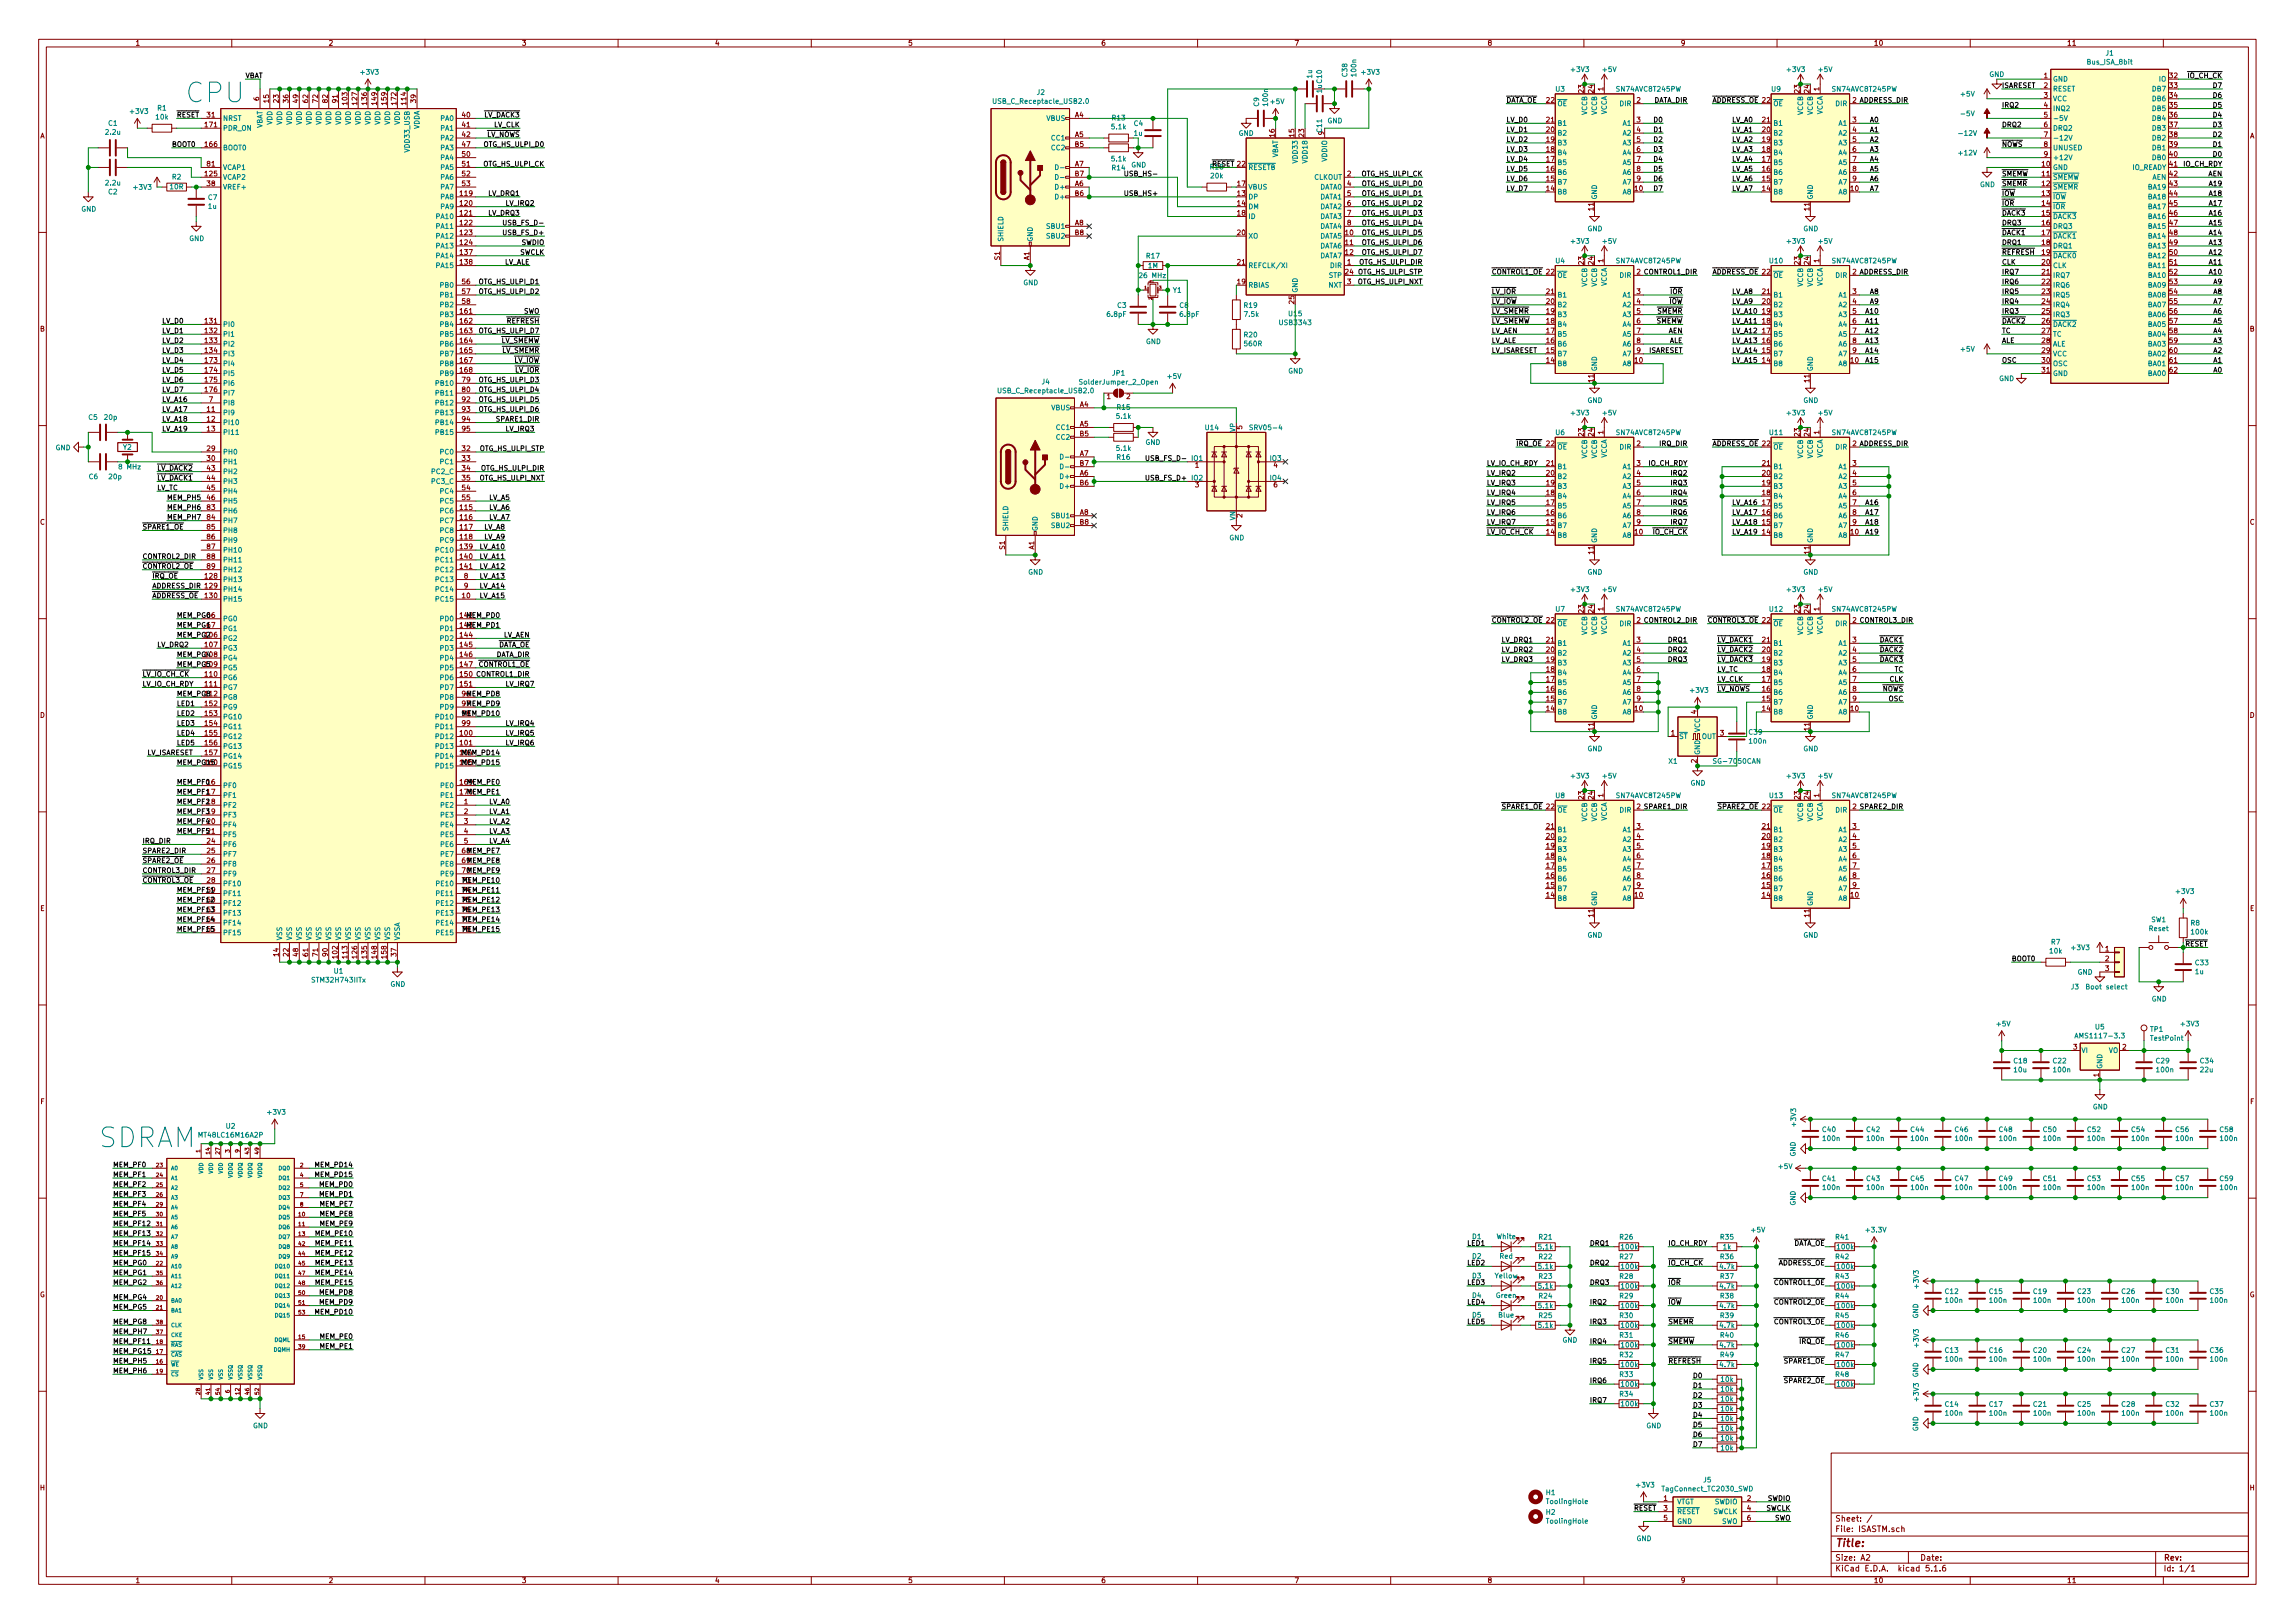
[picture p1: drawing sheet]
<svg xmlns="http://www.w3.org/2000/svg" width="594mm" height="420mm" viewBox="0 0 594 420" stroke-linecap="round" stroke-linejoin="round" font-family="sans-serif">
<defs><g id="words">
<g font-size="7.1" fill="#0000c2">
<text x="48.6" y="26.6">CPU</text>
<text x="24.9" y="297.1">SDRAM</text>
</g>
<text font-size="2.8" fill="#840000" x="475" y="400.4">Title:</text>
<g font-size="2.1" fill="#840000">
<text x="475" y="393.9">Sheet: /</text>
<text x="475" y="396.6">File: ISASTM.sch</text>
<text x="475" y="406.8">KiCad E.D.A. kicad 5.1.6</text>
<text x="475" y="404">Size: A2</text>
<text x="497" y="404">Date:</text>
<text x="560" y="404">Rev:</text>
<text x="560" y="406.8">Id: 1/1</text>
</g>
<g font-size="1.8" fill="#840000">
<text x="35" y="11.8">1</text>
<text x="85" y="11.8">2</text>
<text x="135" y="11.8">3</text>
<text x="185" y="11.8">4</text>
<text x="235" y="11.8">5</text>
<text x="285" y="11.8">6</text>
<text x="335" y="11.8">7</text>
<text x="385" y="11.8">8</text>
<text x="435" y="11.8">9</text>
<text x="485" y="11.8">10</text>
<text x="535" y="11.8">11</text>
<text x="410" y="24" transform="rotate(-90 410 24)">23</text>
<text x="412.5" y="24" transform="rotate(-90 412.5 24)">24</text>
<text x="415" y="23.5" transform="rotate(-90 415 23.5)">1</text>
<text x="465.8" y="24" transform="rotate(-90 465.8 24)">23</text>
<text x="468.4" y="24" transform="rotate(-90 468.4 24)">24</text>
<text x="470.9" y="23.5" transform="rotate(-90 470.9 23.5)">1</text>
<text x="529.1" y="20.2">1</text>
<text x="529.1" y="22.8">2</text>
<text x="561.6" y="20.2">32</text>
<text x="561.6" y="22.8">33</text>
<text x="67.1" y="26.1" transform="rotate(-90 67.1 26.1)">6</text>
<text x="69.6" y="26.5" transform="rotate(-90 69.6 26.5)">15</text>
<text x="72.1" y="26.5" transform="rotate(-90 72.1 26.5)">23</text>
<text x="74.7" y="26.5" transform="rotate(-90 74.7 26.5)">36</text>
<text x="77.2" y="26.5" transform="rotate(-90 77.2 26.5)">49</text>
<text x="79.8" y="26.5" transform="rotate(-90 79.8 26.5)">62</text>
<text x="82.3" y="26.5" transform="rotate(-90 82.3 26.5)">72</text>
<text x="84.8" y="26.5" transform="rotate(-90 84.8 26.5)">82</text>
<text x="87.4" y="26.5" transform="rotate(-90 87.4 26.5)">91</text>
<text x="89.9" y="27" transform="rotate(-90 89.9 27)">103</text>
<text x="92.5" y="27" transform="rotate(-90 92.5 27)">127</text>
<text x="95" y="27" transform="rotate(-90 95 27)">136</text>
<text x="97.5" y="27" transform="rotate(-90 97.5 27)">149</text>
<text x="100.1" y="27" transform="rotate(-90 100.1 27)">159</text>
<text x="102.6" y="27" transform="rotate(-90 102.6 27)">172</text>
<text x="105.2" y="27" transform="rotate(-90 105.2 27)">114</text>
<text x="107.7" y="26.5" transform="rotate(-90 107.7 26.5)">39</text>
<text x="400.4" y="26.6">22</text>
<text x="423.7" y="26.6">2</text>
<text x="529.1" y="25.3">3</text>
<text x="529.1" y="27.9">4</text>
<text x="561.6" y="25.3">34</text>
<text x="561.6" y="27.9">35</text>
<text x="10.4" y="35.8">A</text>
<text x="53.1" y="32.9">171</text>
<text x="53.6" y="30.4">31</text>
<text x="119.7" y="30.4">40</text>
<text x="119.7" y="32.9">41</text>
<text x="119.7" y="35.5">42</text>
<text x="278.3" y="30.4">A4</text>
<text x="278.3" y="35.5">A5</text>
<text x="329.9" y="35.4" transform="rotate(-90 329.9 35.4)">16</text>
<text x="335" y="35.4" transform="rotate(-90 335 35.4)">15</text>
<text x="337.6" y="35.4" transform="rotate(-90 337.6 35.4)">23</text>
<text x="342.6" y="34.9" transform="rotate(-90 342.6 34.9)">9</text>
<text x="400.4" y="34.2">20</text>
<text x="400.4" y="31.7">21</text>
<text x="423.7" y="31.7">3</text>
<text x="423.7" y="34.2">4</text>
<text x="456.2" y="34.2">20</text>
<text x="456.2" y="31.7">21</text>
<text x="479.6" y="31.7">3</text>
<text x="479.6" y="34.2">4</text>
<text x="529.1" y="30.4">5</text>
<text x="529.1" y="32.9">6</text>
<text x="529.1" y="35.5">7</text>
<text x="561.6" y="30.4">36</text>
<text x="561.6" y="32.9">37</text>
<text x="561.6" y="35.5">38</text>
<text x="582.4" y="35.8">A</text>
<text x="53.1" y="38">166</text>
<text x="119.7" y="38">47</text>
<text x="119.7" y="40.6">50</text>
<text x="278.3" y="38">B5</text>
<text x="400.4" y="41.8">17</text>
<text x="400.4" y="39.3">18</text>
<text x="400.4" y="36.7">19</text>
<text x="423.7" y="36.7">5</text>
<text x="423.7" y="39.3">6</text>
<text x="423.7" y="41.8">7</text>
<text x="456.2" y="41.8">17</text>
<text x="456.2" y="39.3">18</text>
<text x="456.2" y="36.7">19</text>
<text x="479.6" y="36.7">5</text>
<text x="479.6" y="39.3">6</text>
<text x="479.6" y="41.8">7</text>
<text x="529.1" y="38">8</text>
<text x="529.1" y="40.6">9</text>
<text x="561.6" y="38">39</text>
<text x="561.6" y="40.6">40</text>
<text x="53.1" y="45.6">125</text>
<text x="53.6" y="43.1">81</text>
<text x="119.7" y="43.1">51</text>
<text x="119.7" y="45.6">52</text>
<text x="278.3" y="43.1">A7</text>
<text x="278.3" y="45.6">B7</text>
<text x="348.8" y="45.6">2</text>
<text x="400.4" y="46.9">15</text>
<text x="400.4" y="44.4">16</text>
<text x="423.7" y="44.4">8</text>
<text x="423.7" y="46.9">9</text>
<text x="456.2" y="46.9">15</text>
<text x="456.2" y="44.4">16</text>
<text x="479.6" y="44.4">8</text>
<text x="479.6" y="46.9">9</text>
<text x="528.6" y="43.1">10</text>
<text x="528.6" y="45.6">11</text>
<text x="561.6" y="43.1">41</text>
<text x="561.6" y="45.6">42</text>
<text x="53.6" y="48.2">38</text>
<text x="119.2" y="50.7">119</text>
<text x="119.2" y="53.3">120</text>
<text x="119.7" y="48.2">53</text>
<text x="278.3" y="48.2">A6</text>
<text x="278.3" y="50.7">B6</text>
<text x="320.3" y="50.7">13</text>
<text x="320.3" y="53.3">14</text>
<text x="320.3" y="48.2">17</text>
<text x="348.8" y="48.2">4</text>
<text x="348.8" y="50.7">5</text>
<text x="348.8" y="53.3">6</text>
<text x="400.4" y="49.4">14</text>
<text x="423.2" y="49.4">10</text>
<text x="456.2" y="49.4">14</text>
<text x="479.1" y="49.4">10</text>
<text x="528.6" y="48.2">12</text>
<text x="528.6" y="50.7">13</text>
<text x="528.6" y="53.3">14</text>
<text x="561.6" y="48.2">43</text>
<text x="561.6" y="50.7">44</text>
<text x="561.6" y="53.3">45</text>
<text x="119.2" y="55.8">121</text>
<text x="119.2" y="58.3">122</text>
<text x="278.3" y="58.3">A8</text>
<text x="320.3" y="55.8">18</text>
<text x="348.8" y="55.8">7</text>
<text x="348.8" y="58.3">8</text>
<text x="412.5" y="54.5" transform="rotate(-90 412.5 54.5)">11</text>
<text x="468.4" y="54.5" transform="rotate(-90 468.4 54.5)">11</text>
<text x="528.6" y="55.8">15</text>
<text x="528.6" y="58.3">16</text>
<text x="561.6" y="55.8">46</text>
<text x="561.6" y="58.3">47</text>
<text x="119.2" y="60.9">123</text>
<text x="119.2" y="63.4">124</text>
<text x="119.2" y="66">137</text>
<text x="278.3" y="60.9">B8</text>
<text x="320.3" y="60.9">20</text>
<text x="348.3" y="60.9">10</text>
<text x="348.3" y="63.4">11</text>
<text x="348.3" y="66">12</text>
<text x="528.6" y="60.9">17</text>
<text x="528.6" y="63.4">18</text>
<text x="528.6" y="66">19</text>
<text x="561.6" y="60.9">48</text>
<text x="561.6" y="63.4">49</text>
<text x="561.6" y="66">50</text>
<text x="119.2" y="68.5">138</text>
<text x="258.8" y="67.3" transform="rotate(-90 258.8 67.3)">S1</text>
<text x="266.4" y="67.3" transform="rotate(-90 266.4 67.3)">A1</text>
<text x="320.3" y="68.5">21</text>
<text x="348.3" y="71">24</text>
<text x="348.8" y="68.5">1</text>
<text x="410" y="68.4" transform="rotate(-90 410 68.4)">23</text>
<text x="412.5" y="68.4" transform="rotate(-90 412.5 68.4)">24</text>
<text x="415" y="68" transform="rotate(-90 415 68)">1</text>
<text x="465.8" y="68.4" transform="rotate(-90 465.8 68.4)">23</text>
<text x="468.4" y="68.4" transform="rotate(-90 468.4 68.4)">24</text>
<text x="470.9" y="68" transform="rotate(-90 470.9 68)">1</text>
<text x="528.6" y="68.5">20</text>
<text x="528.6" y="71">21</text>
<text x="561.6" y="68.5">51</text>
<text x="561.6" y="71">52</text>
<text x="119.7" y="73.6">56</text>
<text x="119.7" y="76.1">57</text>
<text x="320.3" y="73.6">19</text>
<text x="348.8" y="73.6">3</text>
<text x="400.4" y="76.1">21</text>
<text x="423.7" y="76.1">3</text>
<text x="456.2" y="76.1">21</text>
<text x="479.6" y="76.1">3</text>
<text x="528.6" y="73.6">22</text>
<text x="528.6" y="76.1">23</text>
<text x="561.6" y="73.6">53</text>
<text x="561.6" y="76.1">54</text>
<text x="53.1" y="83.7">131</text>
<text x="119.2" y="81.2">161</text>
<text x="119.2" y="83.7">162</text>
<text x="119.7" y="78.7">58</text>
<text x="335" y="78.6" transform="rotate(-90 335 78.6)">25</text>
<text x="400.4" y="83.7">18</text>
<text x="400.4" y="81.2">19</text>
<text x="400.4" y="78.7">20</text>
<text x="423.7" y="78.7">4</text>
<text x="423.7" y="81.2">5</text>
<text x="423.7" y="83.7">6</text>
<text x="456.2" y="83.7">18</text>
<text x="456.2" y="81.2">19</text>
<text x="456.2" y="78.7">20</text>
<text x="479.6" y="78.7">4</text>
<text x="479.6" y="81.2">5</text>
<text x="479.6" y="83.7">6</text>
<text x="528.6" y="78.7">24</text>
<text x="528.6" y="81.2">25</text>
<text x="528.6" y="83.7">26</text>
<text x="561.6" y="78.7">55</text>
<text x="561.6" y="81.2">56</text>
<text x="561.6" y="83.7">57</text>
<text x="10.4" y="85.8">B</text>
<text x="53.1" y="86.3">132</text>
<text x="53.1" y="88.8">133</text>
<text x="119.2" y="86.3">163</text>
<text x="119.2" y="88.8">164</text>
<text x="400.4" y="88.8">16</text>
<text x="400.4" y="86.3">17</text>
<text x="423.7" y="86.3">7</text>
<text x="423.7" y="88.8">8</text>
<text x="456.2" y="88.8">16</text>
<text x="456.2" y="86.3">17</text>
<text x="479.6" y="86.3">7</text>
<text x="479.6" y="88.8">8</text>
<text x="528.6" y="86.3">27</text>
<text x="528.6" y="88.8">28</text>
<text x="561.6" y="86.3">58</text>
<text x="561.6" y="88.8">59</text>
<text x="582.4" y="85.8">B</text>
<text x="53.1" y="91.4">134</text>
<text x="53.1" y="93.9">173</text>
<text x="119.2" y="91.4">165</text>
<text x="119.2" y="93.9">167</text>
<text x="400.4" y="93.9">14</text>
<text x="400.4" y="91.4">15</text>
<text x="423.2" y="93.9">10</text>
<text x="423.7" y="91.4">9</text>
<text x="456.2" y="93.9">14</text>
<text x="456.2" y="91.4">15</text>
<text x="479.1" y="93.9">10</text>
<text x="479.6" y="91.4">9</text>
<text x="528.6" y="91.4">29</text>
<text x="528.6" y="93.9">30</text>
<text x="561.6" y="91.4">60</text>
<text x="561.6" y="93.9">61</text>
<text x="53.1" y="96.4">174</text>
<text x="53.1" y="99">175</text>
<text x="53.1" y="101.5">176</text>
<text x="119.2" y="96.4">168</text>
<text x="119.7" y="99">79</text>
<text x="119.7" y="101.5">80</text>
<text x="412.5" y="98.9" transform="rotate(-90 412.5 98.9)">11</text>
<text x="468.4" y="98.9" transform="rotate(-90 468.4 98.9)">11</text>
<text x="528.6" y="96.4">31</text>
<text x="561.6" y="96.4">62</text>
<text x="53.6" y="106.6">11</text>
<text x="54.1" y="104.1">7</text>
<text x="119.7" y="104.1">92</text>
<text x="119.7" y="106.6">93</text>
<text x="279.6" y="105.3">A4</text>
<text x="286.5" y="103.3">1</text>
<text x="291.6" y="103.3">2</text>
<text x="53.6" y="109.1">12</text>
<text x="53.6" y="111.7">13</text>
<text x="119.7" y="109.1">94</text>
<text x="119.7" y="111.7">95</text>
<text x="279.6" y="110.4">A5</text>
<text x="279.6" y="112.9">B5</text>
<text x="321.6" y="111.1" transform="rotate(-90 321.6 111.1)">5</text>
<text x="410" y="112.9" transform="rotate(-90 410 112.9)">23</text>
<text x="412.5" y="112.9" transform="rotate(-90 412.5 112.9)">24</text>
<text x="415" y="112.4" transform="rotate(-90 415 112.4)">1</text>
<text x="465.8" y="112.9" transform="rotate(-90 465.8 112.9)">23</text>
<text x="468.4" y="112.9" transform="rotate(-90 468.4 112.9)">24</text>
<text x="470.9" y="112.4" transform="rotate(-90 470.9 112.4)">1</text>
<text x="53.6" y="116.8">29</text>
<text x="53.6" y="119.3">30</text>
<text x="119.7" y="116.8">32</text>
<text x="119.7" y="119.3">33</text>
<text x="279.6" y="118">A7</text>
<text x="400.4" y="115.5">22</text>
<text x="423.7" y="115.5">2</text>
<text x="53.6" y="121.8">43</text>
<text x="53.6" y="124.4">44</text>
<text x="119.7" y="121.8">34</text>
<text x="119.7" y="124.4">35</text>
<text x="279.6" y="123.1">A6</text>
<text x="279.6" y="125.6">B6</text>
<text x="279.6" y="120.6">B7</text>
<text x="309.4" y="121.1">1</text>
<text x="329.7" y="121.1">4</text>
<text x="400.4" y="125.6">19</text>
<text x="400.4" y="123.1">20</text>
<text x="400.4" y="120.6">21</text>
<text x="423.7" y="120.6">3</text>
<text x="423.7" y="123.1">4</text>
<text x="423.7" y="125.6">5</text>
<text x="456.2" y="125.6">19</text>
<text x="456.2" y="123.1">20</text>
<text x="456.2" y="120.6">21</text>
<text x="479.6" y="120.6">3</text>
<text x="479.6" y="123.1">4</text>
<text x="479.6" y="125.6">5</text>
<text x="53.6" y="126.9">45</text>
<text x="53.6" y="129.5">46</text>
<text x="53.6" y="132">83</text>
<text x="119.2" y="132">115</text>
<text x="119.7" y="126.9">54</text>
<text x="119.7" y="129.5">55</text>
<text x="309.4" y="126.2">3</text>
<text x="329.7" y="126.2">6</text>
<text x="400.4" y="130.7">17</text>
<text x="400.4" y="128.2">18</text>
<text x="423.7" y="128.2">6</text>
<text x="423.7" y="130.7">7</text>
<text x="456.2" y="130.7">17</text>
<text x="456.2" y="128.2">18</text>
<text x="479.6" y="128.2">6</text>
<text x="479.6" y="130.7">7</text>
<text x="10.4" y="135.8">C</text>
<text x="53.6" y="134.5">84</text>
<text x="53.6" y="137.1">85</text>
<text x="119.2" y="134.5">116</text>
<text x="119.2" y="137.1">117</text>
<text x="279.6" y="133.3">A8</text>
<text x="279.6" y="135.8">B8</text>
<text x="321.6" y="134" transform="rotate(-90 321.6 134)">2</text>
<text x="400.4" y="135.8">15</text>
<text x="400.4" y="133.3">16</text>
<text x="423.7" y="133.3">8</text>
<text x="423.7" y="135.8">9</text>
<text x="456.2" y="135.8">15</text>
<text x="456.2" y="133.3">16</text>
<text x="479.6" y="133.3">8</text>
<text x="479.6" y="135.8">9</text>
<text x="582.4" y="135.8">C</text>
<text x="53.6" y="142.2">87</text>
<text x="53.6" y="139.6">86</text>
<text x="119.2" y="142.2">139</text>
<text x="119.2" y="139.6">118</text>
<text x="260.1" y="142.2" transform="rotate(-90 260.1 142.2)">S1</text>
<text x="267.7" y="142.3" transform="rotate(-90 267.7 142.3)">A1</text>
<text x="400.4" y="138.3">14</text>
<text x="412.5" y="143.4" transform="rotate(-90 412.5 143.4)">11</text>
<text x="423.2" y="138.3">10</text>
<text x="456.2" y="138.3">14</text>
<text x="468.4" y="143.4" transform="rotate(-90 468.4 143.4)">11</text>
<text x="479.1" y="138.3">10</text>
<text x="53.1" y="149.8">128</text>
<text x="53.6" y="144.7">88</text>
<text x="53.6" y="147.2">89</text>
<text x="119.2" y="144.7">140</text>
<text x="119.2" y="147.2">141</text>
<text x="120.2" y="149.8">8</text>
<text x="53.1" y="154.9">130</text>
<text x="119.7" y="154.9">10</text>
<text x="120.2" y="152.3">9</text>
<text x="410" y="158.6" transform="rotate(-90 410 158.6)">23</text>
<text x="412.5" y="158.6" transform="rotate(-90 412.5 158.6)">24</text>
<text x="415" y="158.1" transform="rotate(-90 415 158.1)">1</text>
<text x="465.8" y="158.6" transform="rotate(-90 465.8 158.6)">23</text>
<text x="468.4" y="158.6" transform="rotate(-90 468.4 158.6)">24</text>
<text x="470.9" y="158.1" transform="rotate(-90 470.9 158.1)">1</text>
<text x="53.1" y="167.6">107</text>
<text x="119.2" y="165">144</text>
<text x="119.2" y="167.6">145</text>
<text x="400.4" y="166.3">21</text>
<text x="423.7" y="166.3">3</text>
<text x="456.2" y="166.3">21</text>
<text x="479.6" y="166.3">3</text>
<text x="119.2" y="170.1">146</text>
<text x="119.2" y="172.6">147</text>
<text x="400.4" y="173.9">18</text>
<text x="400.4" y="171.4">19</text>
<text x="400.4" y="168.8">20</text>
<text x="423.7" y="168.8">4</text>
<text x="423.7" y="171.4">5</text>
<text x="423.7" y="173.9">6</text>
<text x="456.2" y="173.9">18</text>
<text x="456.2" y="171.4">19</text>
<text x="456.2" y="168.8">20</text>
<text x="479.6" y="168.8">4</text>
<text x="479.6" y="171.4">5</text>
<text x="479.6" y="173.9">6</text>
<text x="53.1" y="175.2">110</text>
<text x="53.1" y="177.7">111</text>
<text x="119.2" y="175.2">150</text>
<text x="119.2" y="177.7">151</text>
<text x="400.4" y="179">16</text>
<text x="400.4" y="176.4">17</text>
<text x="423.7" y="176.4">7</text>
<text x="423.7" y="179">8</text>
<text x="456.2" y="179">16</text>
<text x="456.2" y="176.4">17</text>
<text x="479.6" y="176.4">7</text>
<text x="479.6" y="179">8</text>
<text x="10.4" y="185.8">D</text>
<text x="53.1" y="185.3">153</text>
<text x="53.1" y="182.8">152</text>
<text x="400.4" y="184.1">14</text>
<text x="400.4" y="181.5">15</text>
<text x="423.2" y="184.1">10</text>
<text x="423.7" y="181.5">9</text>
<text x="439.2" y="184.8" transform="rotate(-90 439.2 184.8)">4</text>
<text x="456.2" y="184.1">14</text>
<text x="456.2" y="181.5">15</text>
<text x="479.1" y="184.1">10</text>
<text x="479.6" y="181.5">9</text>
<text x="582.4" y="185.8">D</text>
<text x="53.1" y="187.9">154</text>
<text x="53.1" y="190.4">155</text>
<text x="119.2" y="190.4">100</text>
<text x="119.7" y="187.9">99</text>
<text x="412.5" y="189.1" transform="rotate(-90 412.5 189.1)">11</text>
<text x="432.6" y="190.4">1</text>
<text x="445.3" y="190.4">3</text>
<text x="468.4" y="189.1" transform="rotate(-90 468.4 189.1)">11</text>
<text x="53.1" y="193">156</text>
<text x="53.1" y="195.5">157</text>
<text x="119.2" y="193">101</text>
<text x="439.2" y="197.5" transform="rotate(-90 439.2 197.5)">2</text>
<text x="120.2" y="208.2">1</text>
<text x="410" y="206.9" transform="rotate(-90 410 206.9)">23</text>
<text x="412.5" y="206.9" transform="rotate(-90 412.5 206.9)">24</text>
<text x="415" y="206.4" transform="rotate(-90 415 206.4)">1</text>
<text x="465.8" y="206.9" transform="rotate(-90 465.8 206.9)">23</text>
<text x="468.4" y="206.9" transform="rotate(-90 468.4 206.9)">24</text>
<text x="470.9" y="206.4" transform="rotate(-90 470.9 206.4)">1</text>
<text x="120.2" y="210.7">2</text>
<text x="120.2" y="213.3">3</text>
<text x="120.2" y="215.8">4</text>
<text x="400.4" y="214.5">21</text>
<text x="423.7" y="214.5">3</text>
<text x="456.2" y="214.5">21</text>
<text x="479.6" y="214.5">3</text>
<text x="53.6" y="218.4">24</text>
<text x="53.6" y="220.9">25</text>
<text x="120.2" y="218.4">5</text>
<text x="400.4" y="219.6">19</text>
<text x="400.4" y="217.1">20</text>
<text x="423.7" y="217.1">4</text>
<text x="423.7" y="219.6">5</text>
<text x="456.2" y="219.6">19</text>
<text x="456.2" y="217.1">20</text>
<text x="479.6" y="217.1">4</text>
<text x="479.6" y="219.6">5</text>
<text x="53.6" y="223.4">26</text>
<text x="53.6" y="226">27</text>
<text x="400.4" y="227.2">16</text>
<text x="400.4" y="224.7">17</text>
<text x="400.4" y="222.2">18</text>
<text x="423.7" y="222.2">6</text>
<text x="423.7" y="224.7">7</text>
<text x="423.7" y="227.2">8</text>
<text x="456.2" y="227.2">16</text>
<text x="456.2" y="224.7">17</text>
<text x="456.2" y="222.2">18</text>
<text x="479.6" y="222.2">6</text>
<text x="479.6" y="224.7">7</text>
<text x="479.6" y="227.2">8</text>
<text x="53.6" y="228.5">28</text>
<text x="400.4" y="232.3">14</text>
<text x="400.4" y="229.8">15</text>
<text x="423.2" y="232.3">10</text>
<text x="423.7" y="229.8">9</text>
<text x="456.2" y="232.3">14</text>
<text x="456.2" y="229.8">15</text>
<text x="479.1" y="232.3">10</text>
<text x="479.6" y="229.8">9</text>
<text x="10.4" y="235.8">E</text>
<text x="412.5" y="237.4" transform="rotate(-90 412.5 237.4)">11</text>
<text x="468.4" y="237.4" transform="rotate(-90 468.4 237.4)">11</text>
<text x="582.4" y="235.8">E</text>
<text x="72.1" y="247.5" transform="rotate(-90 72.1 247.5)">14</text>
<text x="74.7" y="247.5" transform="rotate(-90 74.7 247.5)">22</text>
<text x="77.2" y="247.5" transform="rotate(-90 77.2 247.5)">48</text>
<text x="79.8" y="247.5" transform="rotate(-90 79.8 247.5)">61</text>
<text x="82.3" y="247.5" transform="rotate(-90 82.3 247.5)">71</text>
<text x="84.8" y="247.5" transform="rotate(-90 84.8 247.5)">90</text>
<text x="87.4" y="248" transform="rotate(-90 87.4 248)">102</text>
<text x="89.9" y="248" transform="rotate(-90 89.9 248)">113</text>
<text x="92.5" y="248" transform="rotate(-90 92.5 248)">126</text>
<text x="95" y="248" transform="rotate(-90 95 248)">135</text>
<text x="97.5" y="248" transform="rotate(-90 97.5 248)">148</text>
<text x="100.1" y="248" transform="rotate(-90 100.1 248)">158</text>
<text x="102.6" y="247.5" transform="rotate(-90 102.6 247.5)">37</text>
<text x="545" y="246.3">1</text>
<text x="545" y="248.8">2</text>
<text x="545" y="251.4">3</text>
<text x="536.7" y="271.7">3</text>
<text x="549.4" y="271.7">2</text>
<text x="543.3" y="278.8" transform="rotate(-90 543.3 278.8)">1</text>
<text x="10.5" y="285.8">F</text>
<text x="582.5" y="285.8">F</text>
<text x="10.3" y="335.8">G</text>
<text x="582.3" y="335.8">G</text>
<text x="10.4" y="385.8">H</text>
<text x="430.7" y="388.5">1</text>
<text x="452.3" y="388.5">2</text>
<text x="582.4" y="385.8">H</text>
<text x="430.7" y="391.1">3</text>
<text x="430.7" y="393.6">5</text>
<text x="452.3" y="391.1">4</text>
<text x="452.3" y="393.6">6</text>
<text x="35" y="409.8">1</text>
<text x="85" y="409.8">2</text>
<text x="135" y="409.8">3</text>
<text x="185" y="409.8">4</text>
<text x="235" y="409.8">5</text>
<text x="285" y="409.8">6</text>
<text x="335" y="409.8">7</text>
<text x="385" y="409.8">8</text>
<text x="435" y="409.8">9</text>
<text x="485" y="409.8">10</text>
<text x="535" y="409.8">11</text>
</g>
<g font-size="1.8" fill="#008484">
<text x="540.4" y="16.7">Bus_ISA_8bit</text>
<text x="545.1" y="14.4">J1</text>
<text x="93.5" y="19.3">+3V3</text>
<text x="339.6" y="20.2" transform="rotate(-90 339.6 20.2)">1u</text>
<text x="348.8" y="19.8" transform="rotate(-90 348.8 19.8)">C38</text>
<text x="351.1" y="19.7" transform="rotate(-90 351.1 19.7)">100n</text>
<text x="352.6" y="19.3">+3V3</text>
<text x="402.7" y="23.7">U3</text>
<text x="406.9" y="18.6">+3V3</text>
<text x="415" y="18.6">+5V</text>
<text x="418.7" y="23.7">SN74AVC8T245PW</text>
<text x="458.6" y="23.7">U9</text>
<text x="462.7" y="18.6">+3V3</text>
<text x="470.8" y="18.6">+5V</text>
<text x="474.6" y="23.7">SN74AVC8T245PW</text>
<text x="514.9" y="19.9">GND</text>
<text x="531.4" y="21.1">GND</text>
<text x="531.4" y="23.7">RESET</text>
<text x="557.3" y="23.7">DB7</text>
<text x="559" y="21.1">IO</text>
<text x="33.9" y="29.5">+3V3</text>
<text x="40.8" y="28.6">R1</text>
<text x="257.7" y="26.9">USB_C_Receptacle_USB2.0</text>
<text x="268.5" y="24.6">J2</text>
<text x="325.9" y="27.5" transform="rotate(-90 325.9 27.5)">C9</text>
<text x="328.2" y="27.3" transform="rotate(-90 328.2 27.3)">100n</text>
<text x="329" y="26.9">+5V</text>
<text x="342.2" y="24" transform="rotate(-90 342.2 24)">1u C10</text>
<text x="403.1" y="27.5">OE</text>
<text x="410.8" y="29.8" transform="rotate(-90 410.8 29.8)">VCCB</text>
<text x="413.4" y="29.8" transform="rotate(-90 413.4 29.8)">VCCB</text>
<text x="415.9" y="29.8" transform="rotate(-90 415.9 29.8)">VCCA</text>
<text x="419.4" y="27.5">DIR</text>
<text x="459" y="27.5">OE</text>
<text x="466.7" y="29.8" transform="rotate(-90 466.7 29.8)">VCCB</text>
<text x="469.3" y="29.8" transform="rotate(-90 469.3 29.8)">VCCB</text>
<text x="471.8" y="29.8" transform="rotate(-90 471.8 29.8)">VCCA</text>
<text x="475.2" y="27.5">DIR</text>
<text x="507.7" y="25">+5V</text>
<text x="531.4" y="26.2">VCC</text>
<text x="531.4" y="28.7">INQ2</text>
<text x="557.3" y="26.2">DB6</text>
<text x="557.3" y="28.7">DB5</text>
<text x="27.5" y="34.9">2.2u</text>
<text x="28.1" y="32.6">C1</text>
<text x="40.4" y="30.9">10k</text>
<text x="57.7" y="31.3">NRST</text>
<text x="57.7" y="33.8">PDR_ON</text>
<text x="67.9" y="33.4" transform="rotate(-90 67.9 33.4)">VBAT</text>
<text x="70.5" y="32.4" transform="rotate(-90 70.5 32.4)">VDD</text>
<text x="73" y="32.4" transform="rotate(-90 73 32.4)">VDD</text>
<text x="75.6" y="32.4" transform="rotate(-90 75.6 32.4)">VDD</text>
<text x="78.1" y="32.4" transform="rotate(-90 78.1 32.4)">VDD</text>
<text x="80.6" y="32.4" transform="rotate(-90 80.6 32.4)">VDD</text>
<text x="83.2" y="32.4" transform="rotate(-90 83.2 32.4)">VDD</text>
<text x="85.7" y="32.4" transform="rotate(-90 85.7 32.4)">VDD</text>
<text x="88.3" y="32.4" transform="rotate(-90 88.3 32.4)">VDD</text>
<text x="90.8" y="32.4" transform="rotate(-90 90.8 32.4)">VDD</text>
<text x="93.3" y="32.4" transform="rotate(-90 93.3 32.4)">VDD</text>
<text x="95.9" y="32.4" transform="rotate(-90 95.9 32.4)">VDD</text>
<text x="98.4" y="32.4" transform="rotate(-90 98.4 32.4)">VDD</text>
<text x="101" y="32.4" transform="rotate(-90 101 32.4)">VDD</text>
<text x="103.5" y="32.4" transform="rotate(-90 103.5 32.4)">VDD</text>
<text x="108.6" y="33.6" transform="rotate(-90 108.6 33.6)">VDDA</text>
<text x="114.2" y="31.3">PA0</text>
<text x="114.2" y="33.8">PA1</text>
<text x="270.9" y="31.3">VBUS</text>
<text x="287.8" y="33.5">5.1k</text>
<text x="287.9" y="31.2">R13</text>
<text x="293.6" y="32.6">C4</text>
<text x="320.6" y="35.1">GND</text>
<text x="342.2" y="34.2" transform="rotate(-90 342.2 34.2)">C11</text>
<text x="343.6" y="31.9">GND</text>
<text x="403.1" y="35.1">B2</text>
<text x="403.1" y="32.6">B1</text>
<text x="420.1" y="32.6">A1</text>
<text x="420.1" y="35.1">A2</text>
<text x="459" y="35.1">B2</text>
<text x="459" y="32.6">B1</text>
<text x="476" y="32.6">A1</text>
<text x="476" y="35.1">A2</text>
<text x="507.4" y="35.1">-12V</text>
<text x="507.9" y="30.1">-5V</text>
<text x="531.4" y="31.3">-5V</text>
<text x="531.4" y="33.8">DRQ2</text>
<text x="557.3" y="31.3">DB4</text>
<text x="557.3" y="33.8">DB3</text>
<text x="57.7" y="38.9">BOOT0</text>
<text x="106" y="39" transform="rotate(-90 106 39)">VDD33_USB</text>
<text x="114.2" y="36.4">PA2</text>
<text x="114.2" y="38.9">PA3</text>
<text x="114.2" y="41.4">PA4</text>
<text x="272.3" y="36.4">CC1</text>
<text x="272.3" y="38.9">CC2</text>
<text x="287.8" y="41.8">5.1k</text>
<text x="330.8" y="41.1" transform="rotate(-90 330.8 41.1)">VBAT</text>
<text x="335.9" y="41.9" transform="rotate(-90 335.9 41.9)">VDD33</text>
<text x="338.5" y="41.9" transform="rotate(-90 338.5 41.9)">VDD18</text>
<text x="343.5" y="41.9" transform="rotate(-90 343.5 41.9)">VDDIO</text>
<text x="403.1" y="40.2">B4</text>
<text x="403.1" y="37.6">B3</text>
<text x="420.1" y="37.6">A3</text>
<text x="420.1" y="40.2">A4</text>
<text x="459" y="40.2">B4</text>
<text x="459" y="37.6">B3</text>
<text x="476" y="37.6">A3</text>
<text x="476" y="40.2">A4</text>
<text x="507.2" y="40.2">+12V</text>
<text x="531.4" y="36.4">-12V</text>
<text x="531.4" y="38.9">UNUSED</text>
<text x="531.4" y="41.4">+12V</text>
<text x="557.3" y="36.4">DB2</text>
<text x="557.3" y="38.9">DB1</text>
<text x="557.3" y="41.4">DB0</text>
<text x="27.5" y="48">2.2u</text>
<text x="44.6" y="46.4">R2</text>
<text x="57.7" y="44">VCAP1</text>
<text x="57.7" y="46.5">VCAP2</text>
<text x="114.2" y="44">PA5</text>
<text x="114.2" y="46.5">PA6</text>
<text x="287.9" y="44.1">R14</text>
<text x="292.8" y="43.3">GND</text>
<text x="313.5" y="46.2">20k</text>
<text x="323.1" y="44">RESETB</text>
<text x="340.1" y="46.5">CLKOUT</text>
<text x="403.1" y="47.8">B7</text>
<text x="403.1" y="45.3">B6</text>
<text x="403.1" y="42.7">B5</text>
<text x="420.1" y="42.7">A5</text>
<text x="420.1" y="45.3">A6</text>
<text x="420.1" y="47.8">A7</text>
<text x="459" y="47.8">B7</text>
<text x="459" y="45.3">B6</text>
<text x="459" y="42.7">B5</text>
<text x="476" y="42.7">A5</text>
<text x="476" y="45.3">A6</text>
<text x="476" y="47.8">A7</text>
<text x="531.4" y="44">GND</text>
<text x="531.4" y="46.5">SMEMW</text>
<text x="551.8" y="44">IO_READY</text>
<text x="557.1" y="46.5">AEN</text>
<text x="28.1" y="50.3">C2</text>
<text x="34.7" y="49.1">+3V3</text>
<text x="44.1" y="49">10R</text>
<text x="53.9" y="51.8">C7</text>
<text x="57.7" y="49.1">VREF+</text>
<text x="114.2" y="49.1">PA7</text>
<text x="114.2" y="51.6">PA8</text>
<text x="273.5" y="49.1">D+</text>
<text x="273.5" y="51.6">D+</text>
<text x="323.1" y="51.6">DP</text>
<text x="323.1" y="49.1">VBUS</text>
<text x="341.6" y="49.1">DATA0</text>
<text x="341.6" y="51.6">DATA1</text>
<text x="403.1" y="50.3">B8</text>
<text x="413.4" y="51.7" transform="rotate(-90 413.4 51.7)">GND</text>
<text x="420.1" y="50.3">A8</text>
<text x="459" y="50.3">B8</text>
<text x="469.3" y="51.7" transform="rotate(-90 469.3 51.7)">GND</text>
<text x="476" y="50.3">A8</text>
<text x="512.5" y="48.4">GND</text>
<text x="531.4" y="49.1">SMEMR</text>
<text x="531.4" y="51.6">IOW</text>
<text x="556.3" y="49.1">BA19</text>
<text x="556.3" y="51.6">BA18</text>
<text x="21" y="54.8">GND</text>
<text x="53.9" y="54.1">1u</text>
<text x="113.2" y="56.7">PA10</text>
<text x="113.2" y="59.2">PA11</text>
<text x="114.2" y="54.1">PA9</text>
<text x="271.1" y="59.2">SBU1</text>
<text x="323.1" y="54.1">DM</text>
<text x="323.1" y="56.7">ID</text>
<text x="341.6" y="54.1">DATA2</text>
<text x="341.6" y="56.7">DATA3</text>
<text x="341.6" y="59.2">DATA4</text>
<text x="410.9" y="59.9">GND</text>
<text x="466.8" y="59.9">GND</text>
<text x="531.4" y="54.1">IOR</text>
<text x="531.4" y="56.7">DACK3</text>
<text x="531.4" y="59.2">DRQ3</text>
<text x="556.3" y="54.1">BA17</text>
<text x="556.3" y="56.7">BA16</text>
<text x="556.3" y="59.2">BA15</text>
<text x="49" y="62.4">GND</text>
<text x="113.2" y="61.8">PA12</text>
<text x="113.2" y="64.3">PA13</text>
<text x="259.7" y="62.7" transform="rotate(-90 259.7 62.7)">SHIELD</text>
<text x="267.3" y="62.7" transform="rotate(-90 267.3 62.7)">GND</text>
<text x="271.1" y="61.8">SBU2</text>
<text x="323.1" y="61.8">XO</text>
<text x="341.6" y="61.8">DATA5</text>
<text x="341.6" y="64.3">DATA6</text>
<text x="406.9" y="63.1">+3V3</text>
<text x="415" y="63.1">+5V</text>
<text x="462.7" y="63.1">+3V3</text>
<text x="470.8" y="63.1">+5V</text>
<text x="531.4" y="61.8">DACK1</text>
<text x="531.4" y="64.3">DRQ1</text>
<text x="556.3" y="61.8">BA14</text>
<text x="556.3" y="64.3">BA13</text>
<text x="113.2" y="66.8">PA14</text>
<text x="113.2" y="69.4">PA15</text>
<text x="295.2" y="72">26 MHz</text>
<text x="296.8" y="66.9">R17</text>
<text x="297.2" y="69.4">1M</text>
<text x="323.1" y="69.4">REFCLK/XI</text>
<text x="341.6" y="66.8">DATA7</text>
<text x="344" y="71.9">STP</text>
<text x="344.4" y="69.4">DIR</text>
<text x="402.7" y="68.2">U4</text>
<text x="403.1" y="71.9">OE</text>
<text x="418.7" y="68.2">SN74AVC8T245PW</text>
<text x="419.4" y="71.9">DIR</text>
<text x="458.1" y="68.2">U10</text>
<text x="459" y="71.9">OE</text>
<text x="474.6" y="68.2">SN74AVC8T245PW</text>
<text x="475.2" y="71.9">DIR</text>
<text x="531.4" y="66.8">DACK0</text>
<text x="531.4" y="69.4">CLK</text>
<text x="531.4" y="71.9">IRQ7</text>
<text x="556.3" y="66.8">BA12</text>
<text x="556.3" y="69.4">BA11</text>
<text x="556.3" y="71.9">BA10</text>
<text x="114.2" y="74.5">PB0</text>
<text x="114.2" y="77">PB1</text>
<text x="264.9" y="73.8">GND</text>
<text x="303.7" y="75.8">Y1</text>
<text x="323.1" y="74.5">RBIAS</text>
<text x="335.9" y="75.9" transform="rotate(-90 335.9 75.9)">GND</text>
<text x="343.9" y="74.5">NXT</text>
<text x="403.1" y="77">B1</text>
<text x="410.8" y="74.3" transform="rotate(-90 410.8 74.3)">VCCB</text>
<text x="413.4" y="74.3" transform="rotate(-90 413.4 74.3)">VCCB</text>
<text x="415.9" y="74.3" transform="rotate(-90 415.9 74.3)">VCCA</text>
<text x="420.1" y="77">A1</text>
<text x="459" y="77">B1</text>
<text x="466.7" y="74.3" transform="rotate(-90 466.7 74.3)">VCCB</text>
<text x="469.3" y="74.3" transform="rotate(-90 469.3 74.3)">VCCB</text>
<text x="471.8" y="74.3" transform="rotate(-90 471.8 74.3)">VCCA</text>
<text x="476" y="77">A1</text>
<text x="531.4" y="74.5">IRQ6</text>
<text x="531.4" y="77">IRQ5</text>
<text x="556.3" y="74.5">BA09</text>
<text x="556.3" y="77">BA08</text>
<text x="114.2" y="79.5">PB2</text>
<text x="114.2" y="82.1">PB3</text>
<text x="286.7" y="82">6.8pF</text>
<text x="289.3" y="79.7">C3</text>
<text x="305.4" y="79.7">C8</text>
<text x="305.6" y="82">6.8pF</text>
<text x="322.1" y="79.7">R19</text>
<text x="322.2" y="82">7.5k</text>
<text x="333.7" y="81.9">U15</text>
<text x="403.1" y="82.1">B3</text>
<text x="403.1" y="79.5">B2</text>
<text x="420.1" y="79.5">A2</text>
<text x="420.1" y="82.1">A3</text>
<text x="459" y="82.1">B3</text>
<text x="459" y="79.5">B2</text>
<text x="476" y="79.5">A2</text>
<text x="476" y="82.1">A3</text>
<text x="531.4" y="79.5">IRQ4</text>
<text x="531.4" y="82.1">IRQ3</text>
<text x="556.3" y="79.5">BA07</text>
<text x="556.3" y="82.1">BA06</text>
<text x="57.7" y="84.6">PI0</text>
<text x="57.7" y="87.2">PI1</text>
<text x="57.7" y="89.7">PI2</text>
<text x="114.2" y="84.6">PB4</text>
<text x="114.2" y="87.2">PB5</text>
<text x="114.2" y="89.7">PB6</text>
<text x="296.6" y="89.1">GND</text>
<text x="322.1" y="87.3">R20</text>
<text x="322.2" y="89.6">560R</text>
<text x="331.4" y="84.2">USB3343</text>
<text x="403.1" y="89.7">B6</text>
<text x="403.1" y="87.2">B5</text>
<text x="403.1" y="84.6">B4</text>
<text x="420.1" y="84.6">A4</text>
<text x="420.1" y="87.2">A5</text>
<text x="420.1" y="89.7">A6</text>
<text x="459" y="89.7">B6</text>
<text x="459" y="87.2">B5</text>
<text x="459" y="84.6">B4</text>
<text x="476" y="84.6">A4</text>
<text x="476" y="87.2">A5</text>
<text x="476" y="89.7">A6</text>
<text x="531.4" y="84.6">DACK2</text>
<text x="531.4" y="87.2">TC</text>
<text x="531.4" y="89.7">ALE</text>
<text x="556.3" y="84.6">BA05</text>
<text x="556.3" y="87.2">BA04</text>
<text x="556.3" y="89.7">BA03</text>
<text x="57.7" y="92.2">PI3</text>
<text x="57.7" y="94.8">PI4</text>
<text x="114.2" y="92.2">PB7</text>
<text x="114.2" y="94.8">PB8</text>
<text x="403.1" y="94.8">B8</text>
<text x="403.1" y="92.2">B7</text>
<text x="420.1" y="94.8">A8</text>
<text x="420.1" y="92.2">A7</text>
<text x="459" y="94.8">B8</text>
<text x="459" y="92.2">B7</text>
<text x="476" y="94.8">A8</text>
<text x="476" y="92.2">A7</text>
<text x="507.7" y="91">+5V</text>
<text x="531.4" y="92.2">VCC</text>
<text x="531.4" y="94.8">OSC</text>
<text x="556.3" y="92.2">BA02</text>
<text x="556.3" y="94.8">BA01</text>
<text x="57.7" y="97.3">PI5</text>
<text x="57.7" y="99.9">PI6</text>
<text x="113.2" y="99.9">PB10</text>
<text x="114.2" y="97.3">PB9</text>
<text x="259" y="101.8">USB_C_Receptacle_USB2.0</text>
<text x="269.7" y="99.5">J4</text>
<text x="279.9" y="99.6">SolderJumper_2_Open</text>
<text x="288" y="97.2">JP1</text>
<text x="302.3" y="98.1">+5V</text>
<text x="333.5" y="96.7">GND</text>
<text x="413.4" y="96.2" transform="rotate(-90 413.4 96.2)">GND</text>
<text x="469.3" y="96.2" transform="rotate(-90 469.3 96.2)">GND</text>
<text x="517.5" y="98.6">GND</text>
<text x="531.4" y="97.3">GND</text>
<text x="556.3" y="97.3">BA00</text>
<text x="57.7" y="102.4">PI7</text>
<text x="57.7" y="104.9">PI8</text>
<text x="57.7" y="107.5">PI9</text>
<text x="113.2" y="102.4">PB11</text>
<text x="113.2" y="104.9">PB12</text>
<text x="113.2" y="107.5">PB13</text>
<text x="272.2" y="106.2">VBUS</text>
<text x="289.2" y="106.1">R15</text>
<text x="406.9" y="107.5">+3V3</text>
<text x="410.9" y="104.3">GND</text>
<text x="415" y="107.5">+5V</text>
<text x="462.7" y="107.5">+3V3</text>
<text x="466.8" y="104.3">GND</text>
<text x="470.8" y="107.5">+5V</text>
<text x="23" y="108.7">C5</text>
<text x="27.1" y="108.7">20p</text>
<text x="57.7" y="110">PI10</text>
<text x="57.7" y="112.6">PI11</text>
<text x="113.2" y="110">PB14</text>
<text x="113.2" y="112.6">PB15</text>
<text x="273.6" y="111.3">CC1</text>
<text x="273.6" y="113.8">CC2</text>
<text x="289.1" y="108.4">5.1k</text>
<text x="312.1" y="111.3">U14</text>
<text x="319.8" y="111.8" transform="rotate(-90 319.8 111.8)">VP</text>
<text x="324.1" y="111.3">SRV05-4</text>
<text x="402.7" y="112.6">U6</text>
<text x="418.7" y="112.6">SN74AVC8T245PW</text>
<text x="458.1" y="112.6">U11</text>
<text x="474.6" y="112.6">SN74AVC8T245PW</text>
<text x="14.4" y="116.6">GND</text>
<text x="31.9" y="116.4">Y2</text>
<text x="57.7" y="117.6">PH0</text>
<text x="114.2" y="117.6">PC0</text>
<text x="289.1" y="116.7">5.1k</text>
<text x="289.2" y="119">R16</text>
<text x="296.5" y="115.2">GND</text>
<text x="328.8" y="119.3">IO3</text>
<text x="403.1" y="116.4">OE</text>
<text x="410.8" y="118.7" transform="rotate(-90 410.8 118.7)">VCCB</text>
<text x="413.4" y="118.7" transform="rotate(-90 413.4 118.7)">VCCB</text>
<text x="415.9" y="118.7" transform="rotate(-90 415.9 118.7)">VCCA</text>
<text x="419.4" y="116.4">DIR</text>
<text x="459" y="116.4">OE</text>
<text x="466.7" y="118.7" transform="rotate(-90 466.7 118.7)">VCCB</text>
<text x="469.3" y="118.7" transform="rotate(-90 469.3 118.7)">VCCB</text>
<text x="471.8" y="118.7" transform="rotate(-90 471.8 118.7)">VCCA</text>
<text x="475.2" y="116.4">DIR</text>
<text x="23.1" y="124">C6</text>
<text x="28.3" y="124">20p</text>
<text x="31" y="121.5">8 MHz</text>
<text x="57.7" y="120.2">PH1</text>
<text x="57.7" y="122.7">PH2</text>
<text x="57.7" y="125.3">PH3</text>
<text x="111.9" y="122.7">PC2_C</text>
<text x="111.9" y="125.3">PC3_C</text>
<text x="114.2" y="120.2">PC1</text>
<text x="274.8" y="124">D+</text>
<text x="328.8" y="124.4">IO4</text>
<text x="403.1" y="124">B2</text>
<text x="403.1" y="121.5">B1</text>
<text x="420.1" y="121.5">A1</text>
<text x="420.1" y="124">A2</text>
<text x="459" y="124">B2</text>
<text x="459" y="121.5">B1</text>
<text x="476" y="121.5">A1</text>
<text x="476" y="124">A2</text>
<text x="57.7" y="127.8">PH4</text>
<text x="57.7" y="130.3">PH5</text>
<text x="114.2" y="127.8">PC4</text>
<text x="114.2" y="130.3">PC5</text>
<text x="274.8" y="126.5">D+</text>
<text x="403.1" y="131.6">B5</text>
<text x="403.1" y="129.1">B4</text>
<text x="403.1" y="126.5">B3</text>
<text x="420.1" y="126.5">A3</text>
<text x="420.1" y="129.1">A4</text>
<text x="420.1" y="131.6">A5</text>
<text x="459" y="131.6">B5</text>
<text x="459" y="129.1">B4</text>
<text x="459" y="126.5">B3</text>
<text x="476" y="126.5">A3</text>
<text x="476" y="129.1">A4</text>
<text x="476" y="131.6">A5</text>
<text x="57.7" y="132.9">PH6</text>
<text x="57.7" y="135.4">PH7</text>
<text x="57.7" y="138">PH8</text>
<text x="114.2" y="132.9">PC6</text>
<text x="114.2" y="135.4">PC7</text>
<text x="114.2" y="138">PC8</text>
<text x="261" y="137.6" transform="rotate(-90 261 137.6)">SHIELD</text>
<text x="268.6" y="137.6" transform="rotate(-90 268.6 137.6)">GND</text>
<text x="272.4" y="134.2">SBU1</text>
<text x="272.4" y="136.7">SBU2</text>
<text x="319.8" y="134.7" transform="rotate(-90 319.8 134.7)">VN</text>
<text x="403.1" y="136.7">B7</text>
<text x="403.1" y="134.2">B6</text>
<text x="420.1" y="134.2">A6</text>
<text x="420.1" y="136.7">A7</text>
<text x="459" y="136.7">B7</text>
<text x="459" y="134.2">B6</text>
<text x="476" y="134.2">A6</text>
<text x="476" y="136.7">A7</text>
<text x="57.7" y="143">PH10</text>
<text x="57.7" y="140.5">PH9</text>
<text x="113.2" y="143">PC10</text>
<text x="114.2" y="140.5">PC9</text>
<text x="318.2" y="139.9">GND</text>
<text x="403.1" y="139.2">B8</text>
<text x="413.4" y="140.6" transform="rotate(-90 413.4 140.6)">GND</text>
<text x="420.1" y="139.2">A8</text>
<text x="459" y="139.2">B8</text>
<text x="469.3" y="140.6" transform="rotate(-90 469.3 140.6)">GND</text>
<text x="476" y="139.2">A8</text>
<text x="57.7" y="145.6">PH11</text>
<text x="57.7" y="148.1">PH12</text>
<text x="113.2" y="145.6">PC11</text>
<text x="113.2" y="148.1">PC12</text>
<text x="266.1" y="148.8">GND</text>
<text x="410.9" y="148.8">GND</text>
<text x="466.8" y="148.8">GND</text>
<text x="57.7" y="150.7">PH13</text>
<text x="57.7" y="153.2">PH14</text>
<text x="57.7" y="155.7">PH15</text>
<text x="113.2" y="150.7">PC13</text>
<text x="113.2" y="153.2">PC14</text>
<text x="113.2" y="155.7">PC15</text>
<text x="406.9" y="153.3">+3V3</text>
<text x="415" y="153.3">+5V</text>
<text x="462.7" y="153.3">+3V3</text>
<text x="470.8" y="153.3">+5V</text>
<text x="57.7" y="160.8">PG0</text>
<text x="114.2" y="160.8">PD0</text>
<text x="402.7" y="158.3">U7</text>
<text x="418.7" y="158.3">SN74AVC8T245PW</text>
<text x="458.1" y="158.3">U12</text>
<text x="474.6" y="158.3">SN74AVC8T245PW</text>
<text x="57.7" y="163.4">PG1</text>
<text x="57.7" y="165.9">PG2</text>
<text x="114.2" y="163.4">PD1</text>
<text x="114.2" y="165.9">PD2</text>
<text x="403.1" y="167.2">B1</text>
<text x="403.1" y="162.1">OE</text>
<text x="410.8" y="164.4" transform="rotate(-90 410.8 164.4)">VCCB</text>
<text x="413.4" y="164.4" transform="rotate(-90 413.4 164.4)">VCCB</text>
<text x="415.9" y="164.4" transform="rotate(-90 415.9 164.4)">VCCA</text>
<text x="419.4" y="162.1">DIR</text>
<text x="420.1" y="167.2">A1</text>
<text x="459" y="167.2">B1</text>
<text x="459" y="162.1">OE</text>
<text x="466.7" y="164.4" transform="rotate(-90 466.7 164.4)">VCCB</text>
<text x="469.3" y="164.4" transform="rotate(-90 469.3 164.4)">VCCB</text>
<text x="471.8" y="164.4" transform="rotate(-90 471.8 164.4)">VCCA</text>
<text x="475.2" y="162.1">DIR</text>
<text x="476" y="167.2">A1</text>
<text x="57.7" y="168.4">PG3</text>
<text x="57.7" y="171">PG4</text>
<text x="57.7" y="173.5">PG5</text>
<text x="114.2" y="168.4">PD3</text>
<text x="114.2" y="171">PD4</text>
<text x="114.2" y="173.5">PD5</text>
<text x="403.1" y="172.3">B3</text>
<text x="403.1" y="169.7">B2</text>
<text x="420.1" y="169.7">A2</text>
<text x="420.1" y="172.3">A3</text>
<text x="459" y="172.3">B3</text>
<text x="459" y="169.7">B2</text>
<text x="476" y="169.7">A2</text>
<text x="476" y="172.3">A3</text>
<text x="57.7" y="176.1">PG6</text>
<text x="57.7" y="178.6">PG7</text>
<text x="114.2" y="176.1">PD6</text>
<text x="114.2" y="178.6">PD7</text>
<text x="403.1" y="179.9">B6</text>
<text x="403.1" y="177.3">B5</text>
<text x="403.1" y="174.8">B4</text>
<text x="420.1" y="174.8">A4</text>
<text x="420.1" y="177.3">A5</text>
<text x="420.1" y="179.9">A6</text>
<text x="437.7" y="179.3">+3V3</text>
<text x="459" y="179.9">B6</text>
<text x="459" y="177.3">B5</text>
<text x="459" y="174.8">B4</text>
<text x="476" y="174.8">A4</text>
<text x="476" y="177.3">A5</text>
<text x="476" y="179.9">A6</text>
<text x="57.7" y="181.1">PG8</text>
<text x="57.7" y="183.7">PG9</text>
<text x="114.2" y="181.1">PD8</text>
<text x="114.2" y="183.7">PD9</text>
<text x="403.1" y="185">B8</text>
<text x="403.1" y="182.4">B7</text>
<text x="420.1" y="185">A8</text>
<text x="420.1" y="182.4">A7</text>
<text x="459" y="185">B8</text>
<text x="459" y="182.4">B7</text>
<text x="476" y="185">A8</text>
<text x="476" y="182.4">A7</text>
<text x="57.7" y="186.2">PG10</text>
<text x="57.7" y="188.8">PG11</text>
<text x="57.7" y="191.3">PG12</text>
<text x="113.2" y="186.2">PD10</text>
<text x="113.2" y="188.8">PD11</text>
<text x="113.2" y="191.3">PD12</text>
<text x="413.4" y="186.4" transform="rotate(-90 413.4 186.4)">GND</text>
<text x="434.6" y="191.3">ST</text>
<text x="440.1" y="189.6" transform="rotate(-90 440.1 189.6)">VCC</text>
<text x="440.5" y="191.3">OUT</text>
<text x="452.8" y="190.2">C39</text>
<text x="469.3" y="186.4" transform="rotate(-90 469.3 186.4)">GND</text>
<text x="57.7" y="193.8">PG13</text>
<text x="57.7" y="196.4">PG14</text>
<text x="113.2" y="193.8">PD13</text>
<text x="113.2" y="196.4">PD14</text>
<text x="410.9" y="194.5">GND</text>
<text x="432" y="197.7">X1</text>
<text x="440.1" y="195.5" transform="rotate(-90 440.1 195.5)">GND</text>
<text x="444.1" y="197.7">SG-7050CAN</text>
<text x="453" y="192.5">100n</text>
<text x="466.8" y="194.5">GND</text>
<text x="57.7" y="198.9">PG15</text>
<text x="113.2" y="198.9">PD15</text>
<text x="406.9" y="201.5">+3V3</text>
<text x="415" y="201.5">+5V</text>
<text x="437.6" y="203.4">GND</text>
<text x="462.7" y="201.5">+3V3</text>
<text x="470.8" y="201.5">+5V</text>
<text x="57.7" y="204">PF0</text>
<text x="57.7" y="206.5">PF1</text>
<text x="57.7" y="209.1">PF2</text>
<text x="114.2" y="204">PE0</text>
<text x="114.2" y="206.5">PE1</text>
<text x="114.2" y="209.1">PE2</text>
<text x="402.7" y="206.6">U8</text>
<text x="418.7" y="206.6">SN74AVC8T245PW</text>
<text x="458.1" y="206.6">U13</text>
<text x="474.6" y="206.6">SN74AVC8T245PW</text>
<text x="57.7" y="211.6">PF3</text>
<text x="57.7" y="214.2">PF4</text>
<text x="114.2" y="211.6">PE3</text>
<text x="114.2" y="214.2">PE4</text>
<text x="403.1" y="215.4">B1</text>
<text x="403.1" y="210.4">OE</text>
<text x="410.8" y="212.7" transform="rotate(-90 410.8 212.7)">VCCB</text>
<text x="413.4" y="212.7" transform="rotate(-90 413.4 212.7)">VCCB</text>
<text x="415.9" y="212.7" transform="rotate(-90 415.9 212.7)">VCCA</text>
<text x="419.4" y="210.4">DIR</text>
<text x="420.1" y="215.4">A1</text>
<text x="459" y="215.4">B1</text>
<text x="459" y="210.4">OE</text>
<text x="466.7" y="212.7" transform="rotate(-90 466.7 212.7)">VCCB</text>
<text x="469.3" y="212.7" transform="rotate(-90 469.3 212.7)">VCCB</text>
<text x="471.8" y="212.7" transform="rotate(-90 471.8 212.7)">VCCA</text>
<text x="475.2" y="210.4">DIR</text>
<text x="476" y="215.4">A1</text>
<text x="57.7" y="216.7">PF5</text>
<text x="57.7" y="219.2">PF6</text>
<text x="57.7" y="221.8">PF7</text>
<text x="114.2" y="216.7">PE5</text>
<text x="114.2" y="219.2">PE6</text>
<text x="114.2" y="221.8">PE7</text>
<text x="403.1" y="220.5">B3</text>
<text x="403.1" y="218">B2</text>
<text x="420.1" y="218">A2</text>
<text x="420.1" y="220.5">A3</text>
<text x="459" y="220.5">B3</text>
<text x="459" y="218">B2</text>
<text x="476" y="218">A2</text>
<text x="476" y="220.5">A3</text>
<text x="57.7" y="224.3">PF8</text>
<text x="57.7" y="226.9">PF9</text>
<text x="114.2" y="224.3">PE8</text>
<text x="114.2" y="226.9">PE9</text>
<text x="403.1" y="225.6">B5</text>
<text x="403.1" y="223.1">B4</text>
<text x="420.1" y="223.1">A4</text>
<text x="420.1" y="225.6">A5</text>
<text x="459" y="225.6">B5</text>
<text x="459" y="223.1">B4</text>
<text x="476" y="223.1">A4</text>
<text x="476" y="225.6">A5</text>
<text x="57.7" y="229.4">PF10</text>
<text x="57.7" y="231.9">PF11</text>
<text x="113.3" y="229.4">PE10</text>
<text x="113.3" y="231.9">PE11</text>
<text x="403.1" y="233.2">B8</text>
<text x="403.1" y="230.7">B7</text>
<text x="403.1" y="228.1">B6</text>
<text x="420.1" y="233.2">A8</text>
<text x="420.1" y="228.1">A6</text>
<text x="420.1" y="230.7">A7</text>
<text x="459" y="233.2">B8</text>
<text x="459" y="230.7">B7</text>
<text x="459" y="228.1">B6</text>
<text x="476" y="233.2">A8</text>
<text x="476" y="228.1">A6</text>
<text x="476" y="230.7">A7</text>
<text x="563.4" y="231.4">+3V3</text>
<text x="57.7" y="234.5">PF12</text>
<text x="57.7" y="237">PF13</text>
<text x="57.7" y="239.6">PF14</text>
<text x="113.3" y="234.5">PE12</text>
<text x="113.3" y="237">PE13</text>
<text x="113.3" y="239.6">PE14</text>
<text x="413.4" y="234.6" transform="rotate(-90 413.4 234.6)">GND</text>
<text x="469.3" y="234.6" transform="rotate(-90 469.3 234.6)">GND</text>
<text x="556.9" y="238.7">SW1</text>
<text x="567.1" y="239.6">R8</text>
<text x="57.7" y="242.1">PF15</text>
<text x="73" y="243.5" transform="rotate(-90 73 243.5)">VSS</text>
<text x="75.6" y="243.5" transform="rotate(-90 75.6 243.5)">VSS</text>
<text x="78.1" y="243.5" transform="rotate(-90 78.1 243.5)">VSS</text>
<text x="80.6" y="243.5" transform="rotate(-90 80.6 243.5)">VSS</text>
<text x="83.2" y="243.5" transform="rotate(-90 83.2 243.5)">VSS</text>
<text x="85.7" y="243.5" transform="rotate(-90 85.7 243.5)">VSS</text>
<text x="88.3" y="243.5" transform="rotate(-90 88.3 243.5)">VSS</text>
<text x="90.8" y="243.5" transform="rotate(-90 90.8 243.5)">VSS</text>
<text x="93.3" y="243.5" transform="rotate(-90 93.3 243.5)">VSS</text>
<text x="95.9" y="243.5" transform="rotate(-90 95.9 243.5)">VSS</text>
<text x="98.4" y="243.5" transform="rotate(-90 98.4 243.5)">VSS</text>
<text x="101" y="243.5" transform="rotate(-90 101 243.5)">VSS</text>
<text x="103.5" y="243.5" transform="rotate(-90 103.5 243.5)">VSSA</text>
<text x="113.3" y="242.1">PE15</text>
<text x="410.9" y="242.7">GND</text>
<text x="466.8" y="242.7">GND</text>
<text x="531" y="244.5">R7</text>
<text x="536.4" y="246">+3V3</text>
<text x="556.4" y="241">Reset</text>
<text x="567.4" y="241.9">100k</text>
<text x="530.7" y="246.8">10k</text>
<text x="568.4" y="249.9">C33</text>
<text x="81.2" y="254.3">STM32H743IITx</text>
<text x="86.5" y="252">U1</text>
<text x="101" y="255.4">GND</text>
<text x="536.1" y="256.1">J3</text>
<text x="537.8" y="252.3">GND</text>
<text x="540.5" y="256.1">Boot select</text>
<text x="568.3" y="252.2">1u</text>
<text x="557" y="259.2">GND</text>
<text x="516.9" y="265.7">+5V</text>
<text x="538.1" y="268.8">AMS1117-3.3</text>
<text x="542.4" y="266.5">U5</text>
<text x="556.6" y="267.1">TP1</text>
<text x="556.9" y="269.4">TestPoint</text>
<text x="564.7" y="265.7">+3V3</text>
<text x="521.4" y="275.3">C18</text>
<text x="531.5" y="275.3">C22</text>
<text x="538.7" y="272.6">VI</text>
<text x="545.8" y="272.6">VO</text>
<text x="558.2" y="275.3">C29</text>
<text x="569.6" y="275.3">C34</text>
<text x="521.4" y="277.6">10u</text>
<text x="531.7" y="277.6">100n</text>
<text x="544.2" y="276.8" transform="rotate(-90 544.2 276.8)">GND</text>
<text x="558.4" y="277.6">100n</text>
<text x="569.7" y="277.6">22u</text>
<text x="541.7" y="287.2">GND</text>
<text x="58.6" y="292.2">U2</text>
<text x="69.4" y="288.6">+3V3</text>
<text x="464.9" y="291.4" transform="rotate(-90 464.9 291.4)">+3V3</text>
<text x="471.8" y="293.1">C40</text>
<text x="483.3" y="293.1">C42</text>
<text x="494.7" y="293.1">C44</text>
<text x="506.1" y="293.1">C46</text>
<text x="517.6" y="293.1">C48</text>
<text x="529" y="293.1">C50</text>
<text x="540.4" y="293.1">C52</text>
<text x="551.8" y="293.1">C54</text>
<text x="563.3" y="293.1">C56</text>
<text x="574.7" y="293.1">C58</text>
<text x="51.8" y="294.5">MT48LC16M16A2P</text>
<text x="464.8" y="299.4" transform="rotate(-90 464.8 299.4)">GND</text>
<text x="472" y="295.4">100n</text>
<text x="483.4" y="295.4">100n</text>
<text x="494.9" y="295.4">100n</text>
<text x="506.3" y="295.4">100n</text>
<text x="517.7" y="295.4">100n</text>
<text x="529.2" y="295.4">100n</text>
<text x="540.6" y="295.4">100n</text>
<text x="552" y="295.4">100n</text>
<text x="563.4" y="295.4">100n</text>
<text x="574.9" y="295.4">100n</text>
<text x="460.5" y="302.6">+5V</text>
<text x="471.8" y="305.8">C41</text>
<text x="483.3" y="305.8">C43</text>
<text x="494.7" y="305.8">C45</text>
<text x="506.1" y="305.8">C47</text>
<text x="517.6" y="305.8">C49</text>
<text x="529" y="305.8">C51</text>
<text x="540.4" y="305.8">C53</text>
<text x="551.8" y="305.8">C55</text>
<text x="563.3" y="305.8">C57</text>
<text x="574.7" y="305.8">C59</text>
<text x="472" y="308.1">100n</text>
<text x="483.4" y="308.1">100n</text>
<text x="494.9" y="308.1">100n</text>
<text x="506.3" y="308.1">100n</text>
<text x="517.7" y="308.1">100n</text>
<text x="529.2" y="308.1">100n</text>
<text x="540.6" y="308.1">100n</text>
<text x="552" y="308.1">100n</text>
<text x="563.4" y="308.1">100n</text>
<text x="574.9" y="308.1">100n</text>
<text x="464.8" y="312.1" transform="rotate(-90 464.8 312.1)">GND</text>
<text x="381.2" y="320.8">D1</text>
<text x="387.5" y="320.8">White</text>
<text x="398.3" y="323.4">5.1k</text>
<text x="398.4" y="320.9">R21</text>
<text x="419.4" y="320.9">R26</text>
<text x="419.8" y="323.4">100k</text>
<text x="445.4" y="320.9">R35</text>
<text x="446.1" y="323.4">1k</text>
<text x="453.4" y="319">+5V</text>
<text x="475.2" y="320.9">R41</text>
<text x="475.7" y="323.4">100k</text>
<text x="483.2" y="319">+3.3V</text>
<text x="381.2" y="325.8">D2</text>
<text x="388.2" y="325.8">Red</text>
<text x="398.3" y="328.5">5.1k</text>
<text x="398.4" y="326">R22</text>
<text x="419.4" y="326">R27</text>
<text x="419.8" y="328.5">100k</text>
<text x="445.3" y="328.5">4.7k</text>
<text x="445.4" y="326">R36</text>
<text x="475.2" y="326">R42</text>
<text x="475.7" y="328.5">100k</text>
<text x="381.2" y="330.9">D3</text>
<text x="387.1" y="330.9">Yellow</text>
<text x="398.3" y="333.6">5.1k</text>
<text x="398.4" y="331.1">R23</text>
<text x="419.4" y="331.1">R28</text>
<text x="419.8" y="333.6">100k</text>
<text x="445.3" y="333.6">4.7k</text>
<text x="445.4" y="331.1">R37</text>
<text x="475.2" y="331.1">R43</text>
<text x="475.7" y="333.6">100k</text>
<text x="496.7" y="333.3" transform="rotate(-90 496.7 333.3)">+3V3</text>
<text x="503.6" y="335">C12</text>
<text x="515" y="335">C15</text>
<text x="526.4" y="335">C19</text>
<text x="537.9" y="335">C23</text>
<text x="549.3" y="335">C26</text>
<text x="560.7" y="335">C30</text>
<text x="572.2" y="335">C35</text>
<text x="381.2" y="341.1">D5</text>
<text x="381.2" y="336">D4</text>
<text x="387.3" y="336">Green</text>
<text x="388" y="341.1">Blue</text>
<text x="398.3" y="338.7">5.1k</text>
<text x="398.4" y="336.1">R24</text>
<text x="398.4" y="341.2">R25</text>
<text x="419.4" y="336.1">R29</text>
<text x="419.4" y="341.2">R30</text>
<text x="419.8" y="338.7">100k</text>
<text x="445.3" y="338.7">4.7k</text>
<text x="445.4" y="336.1">R38</text>
<text x="445.4" y="341.2">R39</text>
<text x="475.2" y="336.1">R44</text>
<text x="475.2" y="341.2">R45</text>
<text x="475.7" y="338.7">100k</text>
<text x="496.5" y="341.3" transform="rotate(-90 496.5 341.3)">GND</text>
<text x="503.8" y="337.3">100n</text>
<text x="515.2" y="337.3">100n</text>
<text x="526.6" y="337.3">100n</text>
<text x="538" y="337.3">100n</text>
<text x="549.5" y="337.3">100n</text>
<text x="560.9" y="337.3">100n</text>
<text x="572.3" y="337.3">100n</text>
<text x="398.3" y="343.8">5.1k</text>
<text x="404.4" y="347.6">GND</text>
<text x="419.4" y="346.3">R31</text>
<text x="419.8" y="343.8">100k</text>
<text x="445.3" y="343.8">4.7k</text>
<text x="445.4" y="346.3">R40</text>
<text x="475.2" y="346.3">R46</text>
<text x="475.7" y="343.8">100k</text>
<text x="419.4" y="351.4">R32</text>
<text x="419.8" y="353.9">100k</text>
<text x="419.8" y="348.8">100k</text>
<text x="445.3" y="348.8">4.7k</text>
<text x="445.3" y="353.9">4.7k</text>
<text x="445.4" y="351.4">R49</text>
<text x="475.2" y="351.4">R47</text>
<text x="475.7" y="348.8">100k</text>
<text x="475.7" y="353.9">100k</text>
<text x="496.7" y="348.6" transform="rotate(-90 496.7 348.6)">+3V3</text>
<text x="503.6" y="350.2">C13</text>
<text x="503.8" y="352.5">100n</text>
<text x="515" y="350.2">C16</text>
<text x="515.2" y="352.5">100n</text>
<text x="526.4" y="350.2">C20</text>
<text x="526.6" y="352.5">100n</text>
<text x="537.9" y="350.2">C24</text>
<text x="538" y="352.5">100n</text>
<text x="549.3" y="350.2">C27</text>
<text x="549.5" y="352.5">100n</text>
<text x="560.7" y="350.2">C31</text>
<text x="560.9" y="352.5">100n</text>
<text x="572.2" y="350.2">C36</text>
<text x="572.3" y="352.5">100n</text>
<text x="419.4" y="356.5">R33</text>
<text x="419.8" y="359">100k</text>
<text x="445.6" y="357.7">10k</text>
<text x="475.2" y="356.5">R48</text>
<text x="475.7" y="359">100k</text>
<text x="496.5" y="356.6" transform="rotate(-90 496.5 356.6)">GND</text>
<text x="419.4" y="361.5">R34</text>
<text x="419.8" y="364.1">100k</text>
<text x="445.6" y="365.3">10k</text>
<text x="445.6" y="362.8">10k</text>
<text x="445.6" y="360.3">10k</text>
<text x="496.7" y="362.6" transform="rotate(-90 496.7 362.6)">+3V3</text>
<text x="503.6" y="364.2">C14</text>
<text x="515" y="364.2">C17</text>
<text x="526.4" y="364.2">C21</text>
<text x="537.9" y="364.2">C25</text>
<text x="549.3" y="364.2">C28</text>
<text x="560.7" y="364.2">C32</text>
<text x="572.2" y="364.2">C37</text>
<text x="65.5" y="369.7">GND</text>
<text x="426.2" y="369.7">GND</text>
<text x="445.6" y="370.4">10k</text>
<text x="445.6" y="367.9">10k</text>
<text x="496.5" y="370.6" transform="rotate(-90 496.5 370.6)">GND</text>
<text x="503.8" y="366.5">100n</text>
<text x="515.2" y="366.5">100n</text>
<text x="526.6" y="366.5">100n</text>
<text x="538" y="366.5">100n</text>
<text x="549.5" y="366.5">100n</text>
<text x="560.9" y="366.5">100n</text>
<text x="572.3" y="366.5">100n</text>
<text x="445.6" y="375.5">10k</text>
<text x="445.6" y="373">10k</text>
<text x="441" y="383.8">J5</text>
<text x="400.3" y="387">H1</text>
<text x="400.6" y="389.3">ToolingHole</text>
<text x="423.7" y="385.1">+3V3</text>
<text x="430.7" y="386.1">TagConnect_TC2030_SWD</text>
<text x="434.1" y="389.4">VTGT</text>
<text x="443.8" y="389.4">SWDIO</text>
<text x="400.3" y="392.1">H2</text>
<text x="400.6" y="394.4">ToolingHole</text>
<text x="434.1" y="392">RESET</text>
<text x="434.1" y="394.5">GND</text>
<text x="443.4" y="392">SWCLK</text>
<text x="445.6" y="394.5">SWO</text>
<text x="423.6" y="398.9">GND</text>
</g>
<g font-size="1.8">
<text x="63.5" y="20.2">VBAT</text>
<text x="518.2" y="22.8">ISARESET</text>
<text x="566.4" y="20.2">IO_CH_CK</text>
<text x="573" y="22.8">D7</text>
<text x="389.9" y="26.6">DATA_OE</text>
<text x="427.9" y="26.6">DATA_DIR</text>
<text x="443.2" y="26.6">ADDRESS_OE 22</text>
<text x="479.6" y="26.6">2 ADDRESS_DIR</text>
<text x="518.2" y="27.9">IRQ2</text>
<text x="573" y="27.9">D5</text>
<text x="573" y="25.3">D6</text>
<text x="45.7" y="30.4">RESET</text>
<text x="125.3" y="30.4">LV_DACK3</text>
<text x="125.9" y="35.5">LV_NOWS</text>
<text x="127.7" y="32.9">LV_CLK</text>
<text x="389.9" y="31.7">LV_D0</text>
<text x="389.9" y="34.2">LV_D1</text>
<text x="428.3" y="31.7">D0</text>
<text x="428.3" y="34.2">D1</text>
<text x="448.3" y="31.7">LV_A0</text>
<text x="448.3" y="34.2">LV_A1</text>
<text x="484.1" y="31.7">A0</text>
<text x="484.1" y="34.2">A1</text>
<text x="518.2" y="32.9">DRQ2</text>
<text x="573" y="32.9">D3</text>
<text x="573" y="35.5">D2</text>
<text x="573" y="30.4">D4</text>
<text x="44.4" y="38">BOOT0</text>
<text x="125.5" y="38">OTG_HS_ULPI_D0</text>
<text x="389.9" y="36.7">LV_D2</text>
<text x="389.9" y="39.3">LV_D3</text>
<text x="389.9" y="41.8">LV_D4</text>
<text x="428.3" y="36.7">D2</text>
<text x="428.3" y="39.3">D3</text>
<text x="428.3" y="41.8">D4</text>
<text x="448.3" y="36.7">LV_A2</text>
<text x="448.3" y="39.3">LV_A3</text>
<text x="448.3" y="41.8">LV_A4</text>
<text x="484.1" y="39.3">A3</text>
<text x="484.1" y="41.8">A4</text>
<text x="484.1" y="36.7">A2</text>
<text x="518.2" y="38">NOWS</text>
<text x="573" y="38">D1</text>
<text x="573" y="40.6">D0</text>
<text x="125.1" y="43.1">OTG_HS_ULPI_CK</text>
<text x="290.8" y="45.6">USB_HS-</text>
<text x="313.3" y="43.9">R18</text>
<text x="313.7" y="43.1">RESET 22</text>
<text x="352.5" y="45.6">OTG_HS_ULPI_CK</text>
<text x="389.9" y="44.4">LV_D5</text>
<text x="389.9" y="46.9">LV_D6</text>
<text x="428.3" y="44.4">D5</text>
<text x="428.3" y="46.9">D6</text>
<text x="448.3" y="44.4">LV_A5</text>
<text x="448.3" y="46.9">LV_A6</text>
<text x="484.1" y="44.4">A5</text>
<text x="484.1" y="46.9">A6</text>
<text x="518.2" y="45.6">SMEMW</text>
<text x="565.2" y="43.1">IO_CH_RDY</text>
<text x="571.6" y="45.6">AEN</text>
<text x="126.5" y="50.7">LV_DRQ1</text>
<text x="131.1" y="53.3">LV_IRQ2</text>
<text x="290.8" y="50.7">USB_HS+</text>
<text x="352.8" y="48.2">OTG_HS_ULPI_D0</text>
<text x="352.8" y="50.7">OTG_HS_ULPI_D1</text>
<text x="352.8" y="53.3">OTG_HS_ULPI_D2</text>
<text x="389.9" y="49.4">LV_D7</text>
<text x="428.3" y="49.4">D7</text>
<text x="448.3" y="49.4">LV_A7</text>
<text x="484.1" y="49.4">A7</text>
<text x="518.2" y="53.3">IOR</text>
<text x="518.2" y="50.7">IOW</text>
<text x="518.2" y="48.2">SMEMR</text>
<text x="572.1" y="53.3">A17</text>
<text x="572.1" y="50.7">A18</text>
<text x="572.1" y="48.2">A19</text>
<text x="126.5" y="55.8">LV_DRQ3</text>
<text x="131.1" y="58.3">USB_FS_D-</text>
<text x="352.8" y="55.8">OTG_HS_ULPI_D3</text>
<text x="352.8" y="58.3">OTG_HS_ULPI_D4</text>
<text x="518.2" y="58.3">DRQ3</text>
<text x="518.2" y="55.8">DACK3</text>
<text x="572.1" y="58.3">A15</text>
<text x="572.1" y="55.8">A16</text>
<text x="130.7" y="60.9">USB_FS_D+</text>
<text x="134.5" y="66">SWCLK</text>
<text x="135" y="63.4">SWDIO</text>
<text x="352.8" y="60.9">OTG_HS_ULPI_D5</text>
<text x="352.8" y="63.4">OTG_HS_ULPI_D6</text>
<text x="352.8" y="66">OTG_HS_ULPI_D7</text>
<text x="518.2" y="66">REFRESH</text>
<text x="518.2" y="63.4">DRQ1</text>
<text x="518.2" y="60.9">DACK1</text>
<text x="572.1" y="66">A12</text>
<text x="572.1" y="63.4">A13</text>
<text x="572.1" y="60.9">A14</text>
<text x="130.4" y="68.5">LV_ALE</text>
<text x="351.6" y="71">OTG_HS_ULPI_STP</text>
<text x="352" y="68.5">OTG_HS_ULPI_DIR</text>
<text x="386.1" y="71">CONTROL1_OE 22</text>
<text x="423.7" y="71">2 CONTROL1_DIR</text>
<text x="443.2" y="71">ADDRESS_OE 22</text>
<text x="479.6" y="71">2 ADDRESS_DIR</text>
<text x="518.2" y="68.5">CLK</text>
<text x="518.2" y="71">IRQ7</text>
<text x="572.1" y="71">A10</text>
<text x="572.1" y="68.5">A11</text>
<text x="124.2" y="73.6">OTG_HS_ULPI_D1</text>
<text x="124.2" y="76.1">OTG_HS_ULPI_D2</text>
<text x="351.5" y="73.6">OTG_HS_ULPI_NXT</text>
<text x="386.1" y="76.1">LV_IOR</text>
<text x="432.5" y="76.1">IOR</text>
<text x="448.3" y="76.1">LV_A8</text>
<text x="484.1" y="76.1">A8</text>
<text x="518.2" y="76.1">IRQ5</text>
<text x="518.2" y="73.6">IRQ6</text>
<text x="573" y="76.1">A8</text>
<text x="573" y="73.6">A9</text>
<text x="41.9" y="83.7">LV_D0</text>
<text x="131.2" y="83.7">REFRESH</text>
<text x="135.5" y="81.2">SWO</text>
<text x="386.1" y="83.7">LV_SMEMW</text>
<text x="386.1" y="78.7">LV_IOW</text>
<text x="386.1" y="81.2">LV_SMEMR</text>
<text x="428.6" y="83.7">SMEMW</text>
<text x="429" y="81.2">SMEMR</text>
<text x="432.1" y="78.7">IOW</text>
<text x="448.3" y="78.7">LV_A9</text>
<text x="448.3" y="81.2">LV_A10</text>
<text x="448.3" y="83.7">LV_A11</text>
<text x="483.2" y="81.2">A10</text>
<text x="483.2" y="83.7">A11</text>
<text x="484.1" y="78.7">A9</text>
<text x="518.2" y="83.7">DACK2</text>
<text x="518.2" y="81.2">IRQ3</text>
<text x="518.2" y="78.7">IRQ4</text>
<text x="573" y="83.7">A5</text>
<text x="573" y="81.2">A6</text>
<text x="573" y="78.7">A7</text>
<text x="41.9" y="86.3">LV_D1</text>
<text x="41.9" y="88.8">LV_D2</text>
<text x="124.2" y="86.3">OTG_HS_ULPI_D7</text>
<text x="129.5" y="88.8">LV_SMEMW</text>
<text x="386.1" y="88.8">LV_ALE</text>
<text x="386.1" y="86.3">LV_AEN</text>
<text x="431.9" y="86.3">AEN</text>
<text x="432.1" y="88.8">ALE</text>
<text x="448.3" y="86.3">LV_A12</text>
<text x="448.3" y="88.8">LV_A13</text>
<text x="483.2" y="86.3">A12</text>
<text x="483.2" y="88.8">A13</text>
<text x="518.2" y="88.8">ALE</text>
<text x="518.2" y="86.3">TC</text>
<text x="573" y="88.8">A3</text>
<text x="573" y="86.3">A4</text>
<text x="41.9" y="91.4">LV_D3</text>
<text x="41.9" y="93.9">LV_D4</text>
<text x="129.9" y="91.4">LV_SMEMR</text>
<text x="132.9" y="93.9">LV_IOW</text>
<text x="386.1" y="91.4">LV_ISARESET</text>
<text x="426.8" y="91.4">ISARESET</text>
<text x="448.3" y="91.4">LV_A14</text>
<text x="448.3" y="93.9">LV_A15</text>
<text x="483.2" y="91.4">A14</text>
<text x="483.2" y="93.9">A15</text>
<text x="518.2" y="93.9">OSC</text>
<text x="573" y="93.9">A1</text>
<text x="573" y="91.4">A2</text>
<text x="41.9" y="99">LV_D6</text>
<text x="41.9" y="96.4">LV_D5</text>
<text x="41.9" y="101.5">LV_D7</text>
<text x="124.2" y="101.5">OTG_HS_ULPI_D4</text>
<text x="124.2" y="99">OTG_HS_ULPI_D3</text>
<text x="133.3" y="96.4">LV_IOR</text>
<text x="573" y="96.4">A0</text>
<text x="41.9" y="104.1">LV_A16</text>
<text x="41.9" y="106.6">LV_A17</text>
<text x="124.2" y="104.1">OTG_HS_ULPI_D5</text>
<text x="124.2" y="106.6">OTG_HS_ULPI_D6</text>
<text x="41.9" y="109.1">LV_A18</text>
<text x="41.9" y="111.7">LV_A19</text>
<text x="128.6" y="109.1">SPARE1_DIR</text>
<text x="131.1" y="111.7">LV_IRQ3</text>
<text x="124.3" y="116.8">OTG_HS_ULPI_STP</text>
<text x="297.5" y="119.3">USB_FS_D- IO1</text>
<text x="392.4" y="115.5">IRQ_OE</text>
<text x="429.7" y="115.5">IRQ_DIR</text>
<text x="443.2" y="115.5">ADDRESS_OE 22</text>
<text x="479.6" y="115.5">2 ADDRESS_DIR</text>
<text x="40.6" y="124.4">LV_DACK1</text>
<text x="40.6" y="121.8">LV_DACK2</text>
<text x="124.2" y="124.4">OTG_HS_ULPI_NXT</text>
<text x="124.7" y="121.8">OTG_HS_ULPI_DIR</text>
<text x="297.1" y="124.4">USB_FS_D+ IO2</text>
<text x="384.8" y="120.6">LV_IO_CH_RDY</text>
<text x="384.8" y="125.6">LV_IRQ3</text>
<text x="384.8" y="123.1">LV_IRQ2</text>
<text x="426.7" y="120.6">IO_CH_RDY</text>
<text x="432.7" y="123.1">IRQ2</text>
<text x="432.7" y="125.6">IRQ3</text>
<text x="40.6" y="126.9">LV_TC</text>
<text x="43.2" y="129.5">MEM_PH5</text>
<text x="43.2" y="132">MEM_PH6</text>
<text x="126.6" y="129.5">LV_A5</text>
<text x="126.6" y="132">LV_A6</text>
<text x="384.8" y="130.7">LV_IRQ5</text>
<text x="384.8" y="128.2">LV_IRQ4</text>
<text x="432.7" y="128.2">IRQ4</text>
<text x="432.7" y="130.7">IRQ5</text>
<text x="448.3" y="130.7">LV_A16</text>
<text x="483.2" y="130.7">A16</text>
<text x="36.8" y="137.1">SPARE1_OE</text>
<text x="43.2" y="134.5">MEM_PH7</text>
<text x="125.3" y="137.1">LV_A8</text>
<text x="126.6" y="134.5">LV_A7</text>
<text x="384.8" y="135.8">LV_IRQ7</text>
<text x="384.8" y="133.3">LV_IRQ6</text>
<text x="432.7" y="133.3">IRQ6</text>
<text x="432.7" y="135.8">IRQ7</text>
<text x="448.3" y="133.3">LV_A17</text>
<text x="448.3" y="135.8">LV_A18</text>
<text x="483.2" y="133.3">A17</text>
<text x="483.2" y="135.8">A18</text>
<text x="124.3" y="142.2">LV_A10</text>
<text x="125.3" y="139.6">LV_A9</text>
<text x="384.8" y="138.3">LV_IO_CH_CK</text>
<text x="427.9" y="138.3">IO_CH_CK</text>
<text x="448.3" y="138.3">LV_A19</text>
<text x="483.2" y="138.3">A19</text>
<text x="36.8" y="147.2">CONTROL2_OE</text>
<text x="36.8" y="144.7">CONTROL2_DIR</text>
<text x="39.4" y="149.8">IRQ_OE</text>
<text x="124.3" y="144.7">LV_A11</text>
<text x="124.3" y="147.2">LV_A12</text>
<text x="124.3" y="149.8">LV_A13</text>
<text x="39.4" y="154.9">ADDRESS_OE</text>
<text x="39.4" y="152.3">ADDRESS_DIR 129</text>
<text x="124.3" y="154.9">LV_A15</text>
<text x="124.3" y="152.3">LV_A14</text>
<text x="45.7" y="159.9">MEM_PG066</text>
<text x="119.2" y="159.9">142</text>
<text x="121" y="159.9">MEM_PD0</text>
<text x="386.1" y="161.2">CONTROL2_OE 22</text>
<text x="423.7" y="161.2">2 CONTROL2_DIR</text>
<text x="442" y="161.2">CONTROL3_OE 22</text>
<text x="479.6" y="161.2">2 CONTROL3_DIR</text>
<text x="40.6" y="167.6">LV_DRQ2</text>
<text x="45.7" y="162.5">MEM_PG167</text>
<text x="45.7" y="165">MEM_PG2</text>
<text x="53.1" y="165">106</text>
<text x="119.2" y="162.5">143</text>
<text x="121" y="162.5">MEM_PD1</text>
<text x="128.7" y="167.6">DATA_OE</text>
<text x="130.2" y="165">LV_AEN</text>
<text x="388.6" y="166.3">LV_DRQ1</text>
<text x="432" y="166.3">DRQ1</text>
<text x="444.5" y="166.3">LV_DACK1</text>
<text x="486.7" y="166.3">DACK1</text>
<text x="45.7" y="170.1">MEM_PG4</text>
<text x="45.7" y="172.6">MEM_PG5</text>
<text x="53.1" y="170.1">108</text>
<text x="53.1" y="172.6">109</text>
<text x="123.9" y="172.6">CONTROL1_OE</text>
<text x="128.2" y="170.1">DATA_DIR</text>
<text x="388.6" y="171.4">LV_DRQ3</text>
<text x="388.6" y="168.8">LV_DRQ2</text>
<text x="432" y="171.4">DRQ3</text>
<text x="432" y="168.8">DRQ2</text>
<text x="444.5" y="171.4">LV_DACK3</text>
<text x="444.5" y="168.8">LV_DACK2</text>
<text x="444.5" y="173.9">LV_TC</text>
<text x="486.7" y="171.4">DACK3</text>
<text x="486.7" y="168.8">DACK2</text>
<text x="490.4" y="173.9">TC</text>
<text x="36.8" y="175.2">LV_IO_CH_CK</text>
<text x="36.8" y="177.7">LV_IO_CH_RDY</text>
<text x="123.4" y="175.2">CONTROL1_DIR</text>
<text x="131.1" y="177.7">LV_IRQ7</text>
<text x="444.5" y="176.4">LV_CLK</text>
<text x="444.5" y="179">LV_NOWS</text>
<text x="487.2" y="179">NOWS</text>
<text x="489.1" y="176.4">CLK</text>
<text x="45.7" y="180.3">MEM_PG8</text>
<text x="45.7" y="185.3">LED2</text>
<text x="45.7" y="182.8">LED1</text>
<text x="53.1" y="180.3">112</text>
<text x="119.7" y="185.3">98</text>
<text x="119.7" y="180.3">96MEM_PD8</text>
<text x="119.7" y="182.8">97MEM_PD9</text>
<text x="120" y="185.3">MEM_PD10</text>
<text x="488.9" y="181.5">OSC</text>
<text x="45.7" y="190.4">LED4</text>
<text x="45.7" y="187.9">LED3</text>
<text x="131.1" y="190.4">LV_IRQ5</text>
<text x="131.1" y="187.9">LV_IRQ4</text>
<text x="38.1" y="195.5">LV_ISARESET</text>
<text x="45.7" y="193">LED5</text>
<text x="119.2" y="195.5">104</text>
<text x="120" y="195.5">MEM_PD14</text>
<text x="131.1" y="193">LV_IRQ6</text>
<text x="45.7" y="198">MEM_PG15</text>
<text x="45.7" y="203.1">MEM_PF016</text>
<text x="53.1" y="198">160</text>
<text x="119.2" y="198">105</text>
<text x="119.2" y="203.1">169</text>
<text x="120" y="198">MEM_PD15</text>
<text x="121.1" y="203.1">MEM_PE0</text>
<text x="45.7" y="205.7">MEM_PF117</text>
<text x="45.7" y="208.2">MEM_PF218</text>
<text x="119.2" y="205.7">170</text>
<text x="121.1" y="205.7">MEM_PE1</text>
<text x="126.6" y="208.2">LV_A0</text>
<text x="388.6" y="209.5">SPARE1_OE 22</text>
<text x="423.7" y="209.5">2 SPARE1_DIR</text>
<text x="444.5" y="209.5">SPARE2_OE 22</text>
<text x="479.6" y="209.5">2 SPARE2_DIR</text>
<text x="45.7" y="210.7">MEM_PF319</text>
<text x="45.7" y="213.3">MEM_PF420</text>
<text x="45.7" y="215.8">MEM_PF521</text>
<text x="126.6" y="213.3">LV_A2</text>
<text x="126.6" y="210.7">LV_A1</text>
<text x="126.6" y="215.8">LV_A3</text>
<text x="36.8" y="220.9">SPARE2_DIR</text>
<text x="36.8" y="218.4">IRQ_DIR</text>
<text x="119.7" y="220.9">68MEM_PE7</text>
<text x="126.6" y="218.4">LV_A4</text>
<text x="36.8" y="223.4">SPARE2_OE</text>
<text x="36.8" y="226">CONTROL3_DIR</text>
<text x="119.7" y="223.4">69MEM_PE8</text>
<text x="119.7" y="226">70MEM_PE9</text>
<text x="36.8" y="228.5">CONTROL3_OE</text>
<text x="45.7" y="231.1">MEM_PF11</text>
<text x="45.7" y="233.6">MEM_PF12</text>
<text x="53.6" y="231.1">59</text>
<text x="53.6" y="233.6">60</text>
<text x="119.7" y="228.5">73</text>
<text x="119.7" y="231.1">74</text>
<text x="119.7" y="233.6">75</text>
<text x="120.1" y="233.6">MEM_PE12</text>
<text x="120.1" y="231.1">MEM_PE11</text>
<text x="120.1" y="228.5">MEM_PE10</text>
<text x="45.7" y="236.1">MEM_PF13</text>
<text x="45.7" y="238.7">MEM_PF14</text>
<text x="53.6" y="236.1">63</text>
<text x="53.6" y="238.7">64</text>
<text x="119.7" y="236.1">76</text>
<text x="119.7" y="238.7">77</text>
<text x="120.1" y="238.7">MEM_PE14</text>
<text x="120.1" y="236.1">MEM_PE13</text>
<text x="45.7" y="241.2">MEM_PF15</text>
<text x="53.6" y="241.2">65</text>
<text x="119.7" y="241.2">78</text>
<text x="120.1" y="241.2">MEM_PE15</text>
<text x="565.6" y="245">RESET</text>
<text x="520.7" y="248.8">BOOT0</text>
<text x="29.2" y="304.7">MEM_PF1</text>
<text x="29.2" y="302.2">MEM_PF0</text>
<text x="81.9" y="302.2">MEM_PD14</text>
<text x="81.9" y="304.7">MEM_PD15</text>
<text x="29.2" y="309.8">MEM_PF3</text>
<text x="29.2" y="307.3">MEM_PF2</text>
<text x="82.9" y="307.3">MEM_PD0</text>
<text x="82.9" y="309.8">MEM_PD1</text>
<text x="29.2" y="317.4">MEM_PF12</text>
<text x="29.2" y="314.9">MEM_PF5</text>
<text x="29.2" y="312.3">MEM_PF4</text>
<text x="83" y="312.3">MEM_PE7</text>
<text x="83" y="314.9">MEM_PE8</text>
<text x="83" y="317.4">MEM_PE9</text>
<text x="29.2" y="320">MEM_PF13</text>
<text x="29.2" y="322.5">MEM_PF14</text>
<text x="82" y="320">MEM_PE10</text>
<text x="82" y="322.5">MEM_PE11</text>
<text x="379.7" y="322.5">LED1</text>
<text x="411.5" y="322.5">DRQ1</text>
<text x="431.8" y="322.5">IO_CH_RDY</text>
<text x="464" y="322.5">DATA_OE</text>
<text x="29.2" y="327.6">MEM_PG0</text>
<text x="29.2" y="325">MEM_PF15</text>
<text x="82" y="325">MEM_PE12</text>
<text x="82" y="327.6">MEM_PE13</text>
<text x="379.7" y="327.6">LED2</text>
<text x="411.5" y="327.6">DRQ2</text>
<text x="431.8" y="327.6">IO_CH_CK</text>
<text x="460.2" y="327.6">ADDRESS_OE</text>
<text x="29.2" y="330.1">MEM_PG1</text>
<text x="29.2" y="332.7">MEM_PG2</text>
<text x="82" y="332.7">MEM_PE15</text>
<text x="82" y="330.1">MEM_PE14</text>
<text x="82.9" y="335.2">MEM_PD8</text>
<text x="379.7" y="332.7">LED3</text>
<text x="411.5" y="332.7">DRQ3</text>
<text x="431.8" y="332.7">IOR</text>
<text x="459.2" y="332.7">CONTROL1_OE</text>
<text x="29.2" y="339">MEM_PG5</text>
<text x="29.2" y="336.5">MEM_PG4</text>
<text x="81.9" y="340.3">MEM_PD10</text>
<text x="82.9" y="337.7">MEM_PD9</text>
<text x="379.7" y="337.7">LED4</text>
<text x="411.5" y="337.7">IRQ2</text>
<text x="431.8" y="337.7">IOW</text>
<text x="459.2" y="337.7">CONTROL2_OE</text>
<text x="29.2" y="347.9">MEM_PF11</text>
<text x="29.2" y="345.4">MEM_PH7</text>
<text x="29.2" y="342.8">MEM_PG8</text>
<text x="83" y="346.6">MEM_PE0</text>
<text x="379.7" y="342.8">LED5</text>
<text x="411.5" y="347.9">IRQ4</text>
<text x="411.5" y="342.8">IRQ3</text>
<text x="431.8" y="342.8">SMEMR</text>
<text x="431.8" y="347.9">SMEMW</text>
<text x="459.2" y="342.8">CONTROL3_OE</text>
<text x="465.8" y="347.9">IRQ_OE</text>
<text x="29.2" y="350.4">MEM_PG15</text>
<text x="29.2" y="353">MEM_PH5</text>
<text x="83" y="349.2">MEM_PE1</text>
<text x="411.5" y="353">IRQ5</text>
<text x="431.8" y="353">REFRESH</text>
<text x="461.8" y="353">SPARE1_OE</text>
<text x="29.2" y="355.5">MEM_PH6</text>
<text x="411.5" y="358.1">IRQ6</text>
<text x="438.1" y="356.8">D0</text>
<text x="438.1" y="359.3">D1</text>
<text x="461.8" y="358.1">SPARE2_OE</text>
<text x="411.5" y="363.1">IRQ7</text>
<text x="438.1" y="361.9">D2</text>
<text x="438.1" y="364.4">D3</text>
<text x="438.1" y="366.9">D4</text>
<text x="438.1" y="369.5">D5</text>
<text x="438.1" y="372">D6</text>
<text x="438.1" y="374.6">D7</text>
<text x="457.6" y="388.5">SWDIO</text>
<text x="422.9" y="391.1">RESET</text>
<text x="457.1" y="391.1">SWCLK</text>
<text x="459.3" y="393.6">SWO</text>
</g>
<text font-size="1.8" fill="#008400" x="293.6" y="35.1">1u</text>
<g font-size="1.4" fill="#840000">
<text x="51.8" y="298.4" transform="rotate(-90 51.8 298.4)">1</text>
<text x="54.4" y="298.8" transform="rotate(-90 54.4 298.8)">14</text>
<text x="56.9" y="298.8" transform="rotate(-90 56.9 298.8)">27</text>
<text x="59.4" y="298.4" transform="rotate(-90 59.4 298.4)">3</text>
<text x="62" y="298.4" transform="rotate(-90 62 298.4)">9</text>
<text x="64.5" y="298.8" transform="rotate(-90 64.5 298.8)">43</text>
<text x="67.1" y="298.8" transform="rotate(-90 67.1 298.8)">49</text>
<text x="40.5" y="302.2">23</text>
<text x="40.5" y="304.7">24</text>
<text x="77.7" y="302.2">2</text>
<text x="77.7" y="304.7">4</text>
<text x="40.5" y="307.3">25</text>
<text x="40.5" y="309.8">26</text>
<text x="77.7" y="307.3">5</text>
<text x="77.7" y="309.8">7</text>
<text x="40.5" y="312.3">29</text>
<text x="40.5" y="314.9">30</text>
<text x="40.5" y="317.4">31</text>
<text x="77.3" y="314.9">10</text>
<text x="77.3" y="317.4">11</text>
<text x="77.7" y="312.3">8</text>
<text x="40.5" y="320">32</text>
<text x="40.5" y="322.5">33</text>
<text x="77.3" y="320">13</text>
<text x="77.3" y="322.5">42</text>
<text x="40.5" y="327.6">22</text>
<text x="40.5" y="325">34</text>
<text x="77.3" y="325">44</text>
<text x="77.3" y="327.6">45</text>
<text x="40.5" y="330.1">35</text>
<text x="40.5" y="332.7">36</text>
<text x="77.3" y="330.1">47</text>
<text x="77.3" y="332.7">48</text>
<text x="77.3" y="335.2">50</text>
<text x="40.5" y="336.5">20</text>
<text x="40.5" y="339">21</text>
<text x="77.3" y="337.7">51</text>
<text x="77.3" y="340.3">53</text>
<text x="40.5" y="347.9">18</text>
<text x="40.5" y="345.4">37</text>
<text x="40.5" y="342.8">38</text>
<text x="77.3" y="346.6">15</text>
<text x="40.5" y="353">16</text>
<text x="40.5" y="350.4">17</text>
<text x="77.3" y="349.2">39</text>
<text x="40.5" y="355.5">19</text>
<text x="51.8" y="361" transform="rotate(-90 51.8 361)">28</text>
<text x="54.4" y="361" transform="rotate(-90 54.4 361)">41</text>
<text x="56.9" y="361" transform="rotate(-90 56.9 361)">54</text>
<text x="59.4" y="360.6" transform="rotate(-90 59.4 360.6)">6</text>
<text x="62" y="361" transform="rotate(-90 62 361)">12</text>
<text x="64.5" y="361" transform="rotate(-90 64.5 361)">46</text>
<text x="67.1" y="361" transform="rotate(-90 67.1 361)">52</text>
</g>
<g font-size="1.4" fill="#008484">
<text x="44.2" y="302.9">A0</text>
<text x="44.2" y="305.5">A1</text>
<text x="52.6" y="303.9" transform="rotate(-90 52.6 303.9)">VDD</text>
<text x="55.1" y="303.9" transform="rotate(-90 55.1 303.9)">VDD</text>
<text x="57.7" y="303.9" transform="rotate(-90 57.7 303.9)">VDD</text>
<text x="60.2" y="305" transform="rotate(-90 60.2 305)">VDDQ</text>
<text x="62.7" y="305" transform="rotate(-90 62.7 305)">VDDQ</text>
<text x="65.3" y="305" transform="rotate(-90 65.3 305)">VDDQ</text>
<text x="67.8" y="305" transform="rotate(-90 67.8 305)">VDDQ</text>
<text x="72.3" y="302.9">DQ0</text>
<text x="72.3" y="305.5">DQ1</text>
<text x="44.2" y="308">A2</text>
<text x="44.2" y="310.6">A3</text>
<text x="72.3" y="308">DQ2</text>
<text x="72.3" y="310.6">DQ3</text>
<text x="44.2" y="313.1">A4</text>
<text x="44.2" y="315.6">A5</text>
<text x="72.3" y="315.6">DQ5</text>
<text x="72.3" y="313.1">DQ4</text>
<text x="44.2" y="318.2">A6</text>
<text x="44.2" y="320.7">A7</text>
<text x="44.2" y="323.3">A8</text>
<text x="72.3" y="318.2">DQ6</text>
<text x="72.3" y="320.7">DQ7</text>
<text x="72.3" y="323.3">DQ8</text>
<text x="44.2" y="328.3">A10</text>
<text x="44.2" y="325.8">A9</text>
<text x="71.5" y="328.3">DQ10</text>
<text x="72.3" y="325.8">DQ9</text>
<text x="44.2" y="330.9">A11</text>
<text x="44.2" y="333.4">A12</text>
<text x="71.5" y="330.9">DQ11</text>
<text x="71.5" y="333.4">DQ12</text>
<text x="71.5" y="336">DQ13</text>
<text x="44.2" y="337.2">BA0</text>
<text x="44.2" y="339.8">BA1</text>
<text x="71.5" y="338.5">DQ14</text>
<text x="71.5" y="341">DQ15</text>
<text x="44.2" y="346.1">CKE</text>
<text x="44.2" y="343.6">CLK</text>
<text x="71" y="347.4">DQML</text>
<text x="44.2" y="353.7">WE</text>
<text x="44.2" y="351.2">CAS</text>
<text x="44.2" y="348.7">RAS</text>
<text x="70.9" y="349.9">DQMH</text>
<text x="44.2" y="356.3">CS</text>
<text x="52.6" y="357.3" transform="rotate(-90 52.6 357.3)">VSS</text>
<text x="55.1" y="357.3" transform="rotate(-90 55.1 357.3)">VSS</text>
<text x="57.7" y="357.3" transform="rotate(-90 57.7 357.3)">VSS</text>
<text x="60.2" y="357.3" transform="rotate(-90 60.2 357.3)">VSSQ</text>
<text x="62.7" y="357.3" transform="rotate(-90 62.7 357.3)">VSSQ</text>
<text x="65.3" y="357.3" transform="rotate(-90 65.3 357.3)">VSSQ</text>
<text x="67.8" y="357.3" transform="rotate(-90 67.8 357.3)">VSSQ</text>
</g>
<g font-size="1.1" fill="#840000">
<text x="296.3" y="74.9">1</text>
<text x="298.2" y="77.6" transform="rotate(-90 298.2 77.6)">2</text>
<text x="298.2" y="73.1" transform="rotate(-90 298.2 73.1)">4</text>
<text x="300.1" y="74.9">3</text>
</g>
</g></defs>
<g fill="none" stroke="#840000" stroke-width=".26">
<path d="M10 10.2h574v400h-574zM12 12.2h570v396h-570zM60 10.2v2M110 10.2v2M160 10.2v2M210 10.2v2M260 10.2v2M310 10.2v2M360 10.2v2M410 10.2v2M410.2 19.2v2.6M410.2 19.2l-.8 1.3"/>
<path d="M410.2 19.2l.8 1.3M415.3 19.2v5.1M415.3 19.2l-.8 1.3M415.3 19.2l.8 1.3M460 10.2v2M466.1 19.2v2.6M466.1 19.2l-.8 1.3M466.1 19.2l.8 1.3M471.2 19.2v5.1M471.2 19.2l-.8 1.3M471.2 19.2l.7 1.3M510 10.2v2"/>
<path d="M530.9 17.9h30.4v81.3h-30.4zM536.5 11.8h.8M560 10.2v2M25.4 38.3h2.8M30.2 38.3h2.8M35.6 30.6l-.8 1.3M35.6 30.6v2.6M35.6 30.6l.7 1.3M38.1 33.2h1.3M39.4 32.2h5v2h-5zM44.4 33.2h1.3M52.1 38.3h5"/>
<path d="M52.1 30.6h5M52.1 33.2h5M57.1 28.1h61v215.9h-61zM67.3 23v5.1M69.8 23v5.1M72.4 23v5.1M74.9 23v5.1M77.5 23v5.1M80 23v5.1M82.5 23v5.1M85.1 23v5.1M87.6 23v5.1"/>
<path d="M90.2 23v5.1M92.7 23v5.1M95.2 20.5v7.6M95.2 20.5l-.7 1.3M95.2 20.5l.8 1.3M97.8 23v5.1M100.3 23v5.1M102.9 23v5.1M105.4 23v5.1M107.9 23v5.1M118.1 38.3h5.1M118.1 30.6h5.1"/>
<path d="M118.1 33.2h5.1M118.1 35.7h5.1M256.5 28.1h20.4v35.6h-20.4zM275.8 38h1.1v.5h-1.1zM275.8 35.5h1.1v.5h-1.1zM275.8 30.4h1.1v.5h-1.1zM276.9 38.3h5M276.9 30.6h5M276.9 35.7h5M285.7 38.3h1.3M285.7 35.7h1.3M287 34.7h5.1v2h-5.1z"/>
<path d="M287 37.3h5.1v2h-5.1zM292.1 38.3h1.3M292.1 35.7h1.3M294.6 38.3v1.2h1.3l-1.3 1.3-1.2-1.3h1.2M298.4 30.6v2.8M298.4 35.5v2.8M322.6 35.7h25.4v40.7h-25.4zM325.4 30.6h-2.8v1.3h1.2l-1.2 1.3-1.3-1.3h1.3M330.2 28.1v2.5h-2.8M330.2 28.1l-.8 1.3M330.2 28.1l.8 1.3M335.3 23h2.8"/>
<path d="M337.8 26.8h2.8M340.1 23h2.8M342.6 26.8h2.8v1.3h1.3l-1.3 1.3-1.2-1.3h1.2M342.9 33.2v2.5M345.4 23h2.8M350.3 23h2.8M354.3 20.5l-.7 1.3M354.3 20.5v2.5M354.3 20.5l.8 1.3M402.6 24.3h20.3v27.9h-20.3zM422.9 26.8h2.5M422.9 31.9h2.5"/>
<path d="M422.9 34.5h2.5M422.9 37h2.5M422.9 39.5h2.5M458.5 24.3h20.3v27.9h-20.3zM478.8 26.8h2.5M478.8 31.9h2.5M478.8 34.5h2.5M478.8 37h2.5M478.8 39.5h2.5M514.3 23v2.6M514.3 38.3v2.5M514.3 38.3l-.7 1.2"/>
<path d="M514.3 38.3l.8 1.2M514.3 23l-.7 1.3M514.3 23l.8 1.3M516.9 20.5v1.3h1.3l-1.3 1.2-1.3-1.2h1.3M528.3 38.3h2.6M528.3 30.6h2.6M528.3 33.2h2.6M528.3 35.7h2.6M528.3 23h2.6M528.3 20.5h2.6M528.3 25.6h2.6M528.3 28.1h2.6"/>
<path d="M22.9 49.7v1.3h1.2l-1.2 1.2-1.3-1.2h1.3M25.4 43.3h2.8M30.2 43.3h2.8M40.6 45.9l-.7 1.3M40.6 45.9v2.5M40.6 45.9l.8 1.3M41.9 48.4h1.3M43.2 47.4h5.1v2h-5.1zM48.3 48.4h1.2M50.8 57.3v1.3h1.3l-1.3 1.3-1.3-1.3h1.3M50.8 48.4v2.8M50.8 53.3v2.7"/>
<path d="M52.1 43.3h5M52.1 45.9h5M52.1 48.4h5M118.1 56h5.1M118.1 58.6h5.1M118.1 40.8h5.1M118.1 43.3h5.1M118.1 45.9h5.1M118.1 48.4h5.1M118.1 51h5.1M118.1 53.5h5.1M259.1 49.7l.2 .5 .3 .1 .6-.1 .1-.5"/>
<path d="M259.1 42.1l.2-.5 .3-.2 .6 .2 .1 .5M275.8 58.3h1.1v.5h-1.1zM275.8 50.7h1.1v.5h-1.1zM275.8 48.2h1.1v.5h-1.1zM275.8 45.6h1.1v.5h-1.1zM275.8 43.1h1.1v.5h-1.1zM276.9 58.6h5M276.9 43.3h5M276.9 45.9h5M276.9 48.4h5M276.9 51h5M311.1 48.4h1.3"/>
<path d="M312.4 47.4h5.1v2h-5.1zM317.5 48.4h1.3M348 56h2.5M348 58.6h2.5M348 45.9h2.5M348 48.4h2.5M348 51h2.5M348 53.5h2.5M412.7 54.8v1.2h1.3l-1.3 1.3-1.2-1.3h1.2M422.9 42.1h2.5M422.9 44.6h2.5M422.9 47.2h2.5"/>
<path d="M468.6 54.8v1.2h1.3l-1.3 1.3-1.2-1.3h1.2M478.8 42.1h2.5M478.8 44.6h2.5M478.8 47.2h2.5M514.3 43.3v1.3h1.3l-1.3 1.3-1.2-1.3h1.2M528.3 40.8h2.6M10 60.2h2M118.1 61.1h5.1M118.1 63.7h5.1M118.1 66.2h5.1M118.1 68.7h5.1M118.1 73.8h5.1"/>
<path d="M118.1 76.4h5.1M118.1 78.9h5.1M259.1 63.7v5M266.4 62.7h.6v1h-.6zM266.7 63.7v6.3h1.3l-1.3 1.3-1.3-1.3h1.3M275.8 60.9h1.1v.5h-1.1zM276.9 61.1h5M294.6 68.7h1.3M294.6 76.4v2.8M295.9 67.7h5.1v2.1h-5.1zM295.9 75.1h1.3M297.2 76.4v.6h2.5v-.6"/>
<path d="M297.2 73.8v-.6h2.5v.6M297.7 73.6h1.5v3h-1.5zM299.7 75.1h1.3M301 68.7h1.3M302.3 76.4v2.8M319 77.6h2.1v5.1h-2.1zM320 76.4v1.2M348 68.7h2.5M348 73.8h2.5M402.6 68.7h20.3v28h-20.3zM410.2 63.7v2.5M410.2 63.7l-.8 1.2"/>
<path d="M410.2 63.7l.8 1.2M415.3 63.7v5M415.3 63.7l-.8 1.2M415.3 63.7l.8 1.2M422.9 76.4h2.5M422.9 78.9h2.5M422.9 71.3h2.5M458.5 68.7h20.3v28h-20.3zM466.1 63.7v2.5M466.1 63.7l-.8 1.2M466.1 63.7l.8 1.2M471.2 63.7v5"/>
<path d="M471.2 63.7l-.8 1.2M471.2 63.7l.7 1.2M478.8 76.4h2.5M478.8 78.9h2.5M478.8 71.3h2.5M582 60.2h2M52.1 99.2h5M52.1 84h5M52.1 86.5h5M52.1 89.1h5M52.1 91.6h5M52.1 94.1h5"/>
<path d="M52.1 96.7h5M118.1 99.2h5.1M118.1 81.4h5.1M118.1 84h5.1M118.1 86.5h5.1M118.1 89.1h5.1M118.1 91.6h5.1M118.1 94.1h5.1M118.1 96.7h5.1M294.6 81.2v2.8M298.4 84v1.3h1.3l-1.3 1.2-1.2-1.2h1.2M302.3 81.2v2.8"/>
<path d="M303.5 99.2l-.7 1.3M303.5 99.2v2.6M303.5 99.2l.8 1.3M319 85.3h2.1v5h-2.1zM320 82.7v2.6M320 90.3v1.3M335.3 91.6v1.3h1.2l-1.2 1.2-1.3-1.2h1.3M412.7 99.2v1.3h1.3l-1.3 1.3-1.2-1.3h1.2M422.9 81.4h2.5M422.9 84h2.5M422.9 86.5h2.5M422.9 89.1h2.5"/>
<path d="M422.9 91.6h2.5M468.6 99.2v1.3h1.3l-1.3 1.3-1.2-1.3h1.2M478.8 81.4h2.5M478.8 84h2.5M478.8 86.5h2.5M478.8 89.1h2.5M478.8 91.6h2.5M514.3 89.1v2.5M514.3 89.1l-.7 1.2M514.3 89.1l.8 1.2M523.2 96.7v1.3h1.3l-1.3 1.2-1.2-1.2h1.2M10 110.2h2"/>
<path d="M20.3 115.7v-1.2l-1.3 1.2 1.3 1.3v-1.3h1.3M22.9 119.5h2.8M22.9 111.9h2.8M27.7 119.5h2.8M27.7 111.9h2.8M33 111.9v1.9M33 117.6v1.9M52.1 119.5h5M52.1 117h5M52.1 101.8h5M52.1 104.3h5M52.1 106.8h5"/>
<path d="M52.1 109.4h5M52.1 111.9h5M118.1 119.5h5.1M118.1 117h5.1M118.1 101.8h5.1M118.1 104.3h5.1M118.1 106.8h5.1M118.1 109.4h5.1M118.1 111.9h5.1M257.8 103h20.3v35.6h-20.3zM260.3 117l.2-.4 .4-.2 .5 .2 .2 .4M277.1 118h1v.5h-1z"/>
<path d="M277.1 112.9h1v.6h-1zM277.1 110.4h1v.5h-1zM277.1 105.3h1v.5h-1zM278.1 105.6h5.1M278.1 110.7h5.1M278.1 118.3h5.1M278.1 113.2h5.1M285.7 101.8h2.6M287 110.7h1.3M287 113.2h1.3M288.3 109.6h5.1v2.1h-5.1zM288.3 112.2h5.1v2h-5.1z"/>
<path d="M288.5 101.1l.8-.3v2a1.03 1.03 0 0 1-.9-.6 1.03 1.03 0 0 1 .1-1.1zM289.8 100.8a1.02 1.02 0 0 1 1 1 1.02 1.02 0 0 1-1 1zM290.8 101.8h2.6M293.4 110.7h1.2M293.4 113.2h1.2M298.4 110.7v1.2h1.3l-1.3 1.3-1.2-1.3h1.2M307.3 119.5h9.6M312.4 111.9h15.3v20.3h-15.3zM313.7 117h1.3M314.3 115.6h11.5v13.1h-11.5zM314.3 117l.7 1.3h-1.3zM316.2 117h1.3"/>
<path d="M316.9 117l.6 1.3h-1.3zM316.9 115.6v13.1M320 111.9v20.3M322.6 117h1.2M323.2 117l.6 1.3h-1.2zM323.2 115.6v13.1M325.1 117h1.3M325.8 117l.6 1.3h-1.3zM325.8 119.5h6.9M402.6 113.2h20.3v27.9h-20.3zM410.2 108.1v2.6M410.2 108.1l-.8 1.3"/>
<path d="M410.2 108.1l.8 1.3M415.3 108.1v5.1M415.3 108.1l-.8 1.3M415.3 108.1l.8 1.3M422.9 115.7h2.5M458.5 113.2h20.3v27.9h-20.3zM466.1 108.1l-.8 1.3M466.1 108.1v2.6M466.1 108.1l.8 1.3M471.2 108.1v5.1M471.2 108.1l-.8 1.3M471.2 108.1l.7 1.3"/>
<path d="M478.8 115.7h2.5M582 110.2h2M52.1 124.6h5M52.1 122.1h5M52.1 127.2h5M52.1 129.7h5M52.1 132.2h5M52.1 134.8h5M52.1 137.3h5M52.1 139.9h5M118.1 124.6h5.1M118.1 122.1h5.1"/>
<path d="M118.1 127.2h5.1M118.1 129.7h5.1M118.1 132.2h5.1M118.1 134.8h5.1M118.1 137.3h5.1M118.1 139.9h5.1M260.3 124.6l.2 .5 .4 .2 .5-.2 .2-.5M260.3 138.6v5.1M267.7 137.6h.5v1h-.5zM268 138.6v6.3h1.2l-1.2 1.3-1.3-1.3h1.3M277.1 135.8h1v.5h-1zM277.1 133.3h1v.5h-1z"/>
<path d="M277.1 125.6h1v.6h-1zM277.1 123.1h1v.5h-1zM277.1 120.6h1v.5h-1zM278.1 120.8h5.1M278.1 123.4h5.1M278.1 125.9h5.1M278.1 133.5h5.1M278.1 136.1h5.1M307.3 124.6h7M313.7 125.9h1.3M314.3 125.9l.7 1.3h-1.3zM316.2 125.9h1.3"/>
<path d="M316.9 125.9l.6 1.3h-1.3zM320 121.2l.7 1.3h-1.3zM320 134.8v1.3h1.3l-1.3 1.2-1.2-1.2h1.2M320.7 121.2h-1.3v.3M322.6 125.9h1.2M323.2 125.9l.6 1.3h-1.2zM323.2 124.6h9.5M325.1 125.9h1.3M325.8 125.9l.6 1.3h-1.3zM422.9 120.8h2.5M422.9 123.4h2.5M422.9 125.9h2.5"/>
<path d="M422.9 128.4h2.5M422.9 131h2.5M422.9 133.5h2.5M422.9 136.1h2.5M478.8 120.8h2.5M478.8 123.4h2.5M478.8 125.9h2.5M478.8 128.4h2.5M478.8 131h2.5M478.8 133.5h2.5M478.8 136.1h2.5M52.1 142.4h5"/>
<path d="M52.1 144.9h5M52.1 147.5h5M52.1 150h5M52.1 152.6h5M52.1 155.1h5M118.1 142.4h5.1M118.1 144.9h5.1M118.1 147.5h5.1M118.1 150h5.1M118.1 152.6h5.1M118.1 155.1h5.1M402.6 158.9h20.3v28h-20.3z"/>
<path d="M410.2 153.8l-.8 1.3M410.2 153.8v2.6M410.2 153.8l.8 1.3M412.7 143.7v1.2h1.3l-1.3 1.3-1.2-1.3h1.2M415.3 153.8v5.1M415.3 153.8l-.8 1.3M415.3 153.8l.8 1.3M458.5 158.9h20.3v28h-20.3zM466.1 153.8v2.6M466.1 153.8l-.8 1.3M466.1 153.8l.8 1.3M468.6 143.7v1.2h1.3l-1.3 1.3-1.2-1.3h1.2"/>
<path d="M471.2 153.8v5.1M471.2 153.8l-.8 1.3M471.2 153.8l.7 1.3M10 160.2h2M52.1 160.2h5M52.1 162.7h5M52.1 165.3h5M52.1 167.8h5M52.1 170.3h5M52.1 172.9h5M52.1 175.4h5M52.1 178h5"/>
<path d="M118.1 160.2h5.1M118.1 162.7h5.1M118.1 165.3h5.1M118.1 167.8h5.1M118.1 170.3h5.1M118.1 172.9h5.1M118.1 175.4h5.1M118.1 178h5.1M422.9 161.5h2.5M422.9 166.5h2.5M422.9 169.1h2.5M422.9 171.6h2.5"/>
<path d="M422.9 174.2h2.5M422.9 176.7h2.5M422.9 179.2h2.5M478.8 161.5h2.5M478.8 166.5h2.5M478.8 169.1h2.5M478.8 171.6h2.5M478.8 174.2h2.5M478.8 176.7h2.5M478.8 179.2h2.5M582 160.2h2M52.1 185.6h5"/>
<path d="M52.1 188.1h5M52.1 190.7h5M52.1 193.2h5M52.1 195.7h5M52.1 198.3h5M52.1 180.5h5M52.1 183h5M118.1 185.6h5.1M118.1 188.1h5.1M118.1 190.7h5.1M118.1 193.2h5.1M118.1 195.7h5.1"/>
<path d="M118.1 198.3h5.1M118.1 180.5h5.1M118.1 183h5.1M412.7 189.4v1.3h1.3l-1.3 1.2-1.2-1.2h1.2M422.9 181.8h2.5M431.8 190.7h2.5M434.3 185.6h10.2v10.1h-10.2zM438.1 191.4h.3v-1.5h.5v1.5h.5v-1.5h.5v1.5h.3M439.4 195.7v3.9h1.3l-1.3 1.2-1.3-1.2h1.3M439.4 180.5l-.7 1.3M439.4 180.5v5.1M439.4 180.5l.8 1.3"/>
<path d="M444.5 190.7h2.5M449.6 186.9v2.8M449.6 191.7v2.8M468.6 189.4v1.3h1.3l-1.3 1.2-1.2-1.2h1.2M478.8 181.8h2.5M10 210.2h2M52.1 203.4h5M52.1 205.9h5M52.1 208.4h5M52.1 211h5M52.1 213.5h5M52.1 216.1h5"/>
<path d="M52.1 218.6h5M118.1 203.4h5.1M118.1 205.9h5.1M118.1 208.4h5.1M118.1 211h5.1M118.1 213.5h5.1M118.1 216.1h5.1M118.1 218.6h5.1M402.6 207.2h20.3v27.9h-20.3zM410.2 202.1v2.5M410.2 202.1l-.8 1.3M410.2 202.1l.8 1.3"/>
<path d="M415.3 202.1v5.1M415.3 202.1l-.8 1.3M415.3 202.1l.8 1.3M422.9 209.7h2.5M422.9 214.8h2.5M422.9 217.3h2.5M422.9 219.9h2.5M458.5 207.2h20.3v27.9h-20.3zM466.1 202.1v2.5M466.1 202.1l-.8 1.3M466.1 202.1l.8 1.3M471.2 202.1v5.1"/>
<path d="M471.2 202.1l-.8 1.3M471.2 202.1l.7 1.3M478.8 209.7h2.5M478.8 214.8h2.5M478.8 217.3h2.5M478.8 219.9h2.5M582 210.2h2M52.1 228.8h5M52.1 231.3h5M52.1 233.8h5M52.1 236.4h5M52.1 238.9h5"/>
<path d="M52.1 221.1h5M52.1 223.7h5M52.1 226.2h5M118.1 228.8h5.1M118.1 231.3h5.1M118.1 233.8h5.1M118.1 236.4h5.1M118.1 238.9h5.1M118.1 221.1h5.1M118.1 223.7h5.1M118.1 226.2h5.1M412.7 237.7v1.2h1.3l-1.3 1.3-1.2-1.3h1.2"/>
<path d="M422.9 222.4h2.5M422.9 225h2.5M422.9 227.5h2.5M422.9 230h2.5M468.6 237.7v1.2h1.3l-1.3 1.3-1.2-1.3h1.2M478.8 222.4h2.5M478.8 225h2.5M478.8 227.5h2.5M478.8 230h2.5M564.1 237.7h2.1v5h-2.1zM565.1 232.6l-.7 1.2M565.1 232.6v2.5"/>
<path d="M565.1 236.4v1.3M565.1 232.6l.8 1.2M52.1 241.5h5M72.4 244v5.1M74.9 244v5.1M77.5 244v5.1M80 244v5.1M82.5 244v5.1M85.1 244v5.1M87.6 244v5.1M90.2 244v5.1M92.7 244v5.1"/>
<path d="M95.2 244v5.1M97.8 244v5.1M100.3 244v5.1M102.9 250.4v1.2h1.2l-1.2 1.3-1.3-1.3h1.3M102.9 244v5.1M118.1 241.5h5.1M528.3 249.1h1.3M529.6 248.1h5.1v2h-5.1zM534.7 249.1h1.2M543.6 244v2.5h3.8M543.6 244l-.8 1.3M543.6 244l.7 1.3"/>
<path d="M543.6 249.1h3.8M547.4 245.3h2.5v7.6h-2.5zM547.4 251.5h1.2v.3h-1.2zM547.4 246.4h1.2v.3h-1.2zM547.4 249h1.2v.2h-1.2zM547.4 251.6h-3.8v1.3h1.2l-1.2 1.3-1.3-1.3h1.3M553.7 245.3h2.6M556.3 244h5M558.8 254.2v1.2h1.3l-1.3 1.3-1.3-1.3h1.3M558.8 242.2v1.8M561.3 245.3h2.6M565.1 242.7v1.3"/>
<path d="M565.1 246.5v2.8M565.1 251.4v2.8M10 260.2h2M518.2 266.9l-.8 1.2M518.2 266.9v2.5M518.2 271.9v2.8M518.2 276.8v2.8M518.2 266.9l.7 1.2M528.3 271.9v2.8M528.3 276.8v2.8M535.9 271.9h2.6M538.5 270h10.1v7h-10.1z"/>
<path d="M543.6 277v2.6M548.6 271.9h2.6M555 266.9v2.5M555 271.9v2.8M555 276.8v2.8M566.4 266.9l-.7 1.2M566.4 266.9v2.5M566.4 271.9v2.8M566.4 276.8v2.8M566.4 266.9l.8 1.2M582 260.2h2M43.2 299.9h33v58.4h-33z"/>
<path d="M52.1 296.1v3.8M54.6 296.1v3.8M57.1 296.1v3.8M59.7 296.1v3.8M62.2 296.1v3.8M64.8 296.1v3.8M67.3 296.1v3.8M71.1 289.7l-.7 1.3M71.1 289.7v2.6M71.1 289.7l.8 1.3M466.1 289.7h2.5v2.8M466.1 289.7l1.3 .8"/>
<path d="M467.4 289l-1.3 .7M468.6 294.6v2.7h-1.2v1.3l-1.3-1.3 1.3-1.2v1.2M480.1 289.7v2.8M480.1 294.6v2.7M491.5 289.7v2.8M491.5 294.6v2.7M502.9 289.7v2.8M502.9 294.6v2.7M514.3 289.7v2.8M514.3 294.6v2.7M525.8 289.7v2.8M525.8 294.6v2.7"/>
<path d="M537.2 289.7v2.8M537.2 294.6v2.7M543.6 282.1v1.3h1.2l-1.2 1.2-1.3-1.2h1.3M548.6 289.7v2.8M548.6 294.6v2.7M560.1 289.7v2.8M560.1 294.6v2.7M571.5 289.7v2.8M571.5 294.6v2.7M10 310.2h2M39.4 302.4h3.8M39.4 315.1h3.8"/>
<path d="M39.4 317.7h3.8M39.4 305h3.8M39.4 307.5h3.8M39.4 310h3.8M39.4 312.6h3.8M76.2 302.4h3.8M76.2 315.1h3.8M76.2 317.7h3.8M76.2 305h3.8M76.2 307.5h3.8M76.2 310h3.8M76.2 312.6h3.8"/>
<path d="M464.8 302.4l1.3 .8M464.8 302.4h2.6M466.1 301.7l-1.3 .7M468.6 307.3v2.7h-1.2v1.3l-1.3-1.3 1.3-1.2v1.2M468.6 302.4v2.8M480.1 302.4v2.8M480.1 307.3v2.7M491.5 302.4v2.8M491.5 307.3v2.7M502.9 302.4v2.8M502.9 307.3v2.7M514.3 302.4v2.8"/>
<path d="M514.3 307.3v2.7M525.8 302.4v2.8M525.8 307.3v2.7M537.2 302.4v2.8M537.2 307.3v2.7M548.6 302.4v2.8M548.6 307.3v2.7M560.1 302.4v2.8M560.1 307.3v2.7M571.5 302.4v2.8M571.5 307.3v2.7M582 310.2h2"/>
<path d="M39.4 322.7h3.8M39.4 327.8h3.8M39.4 332.9h3.8M39.4 320.2h3.8M39.4 336.7h3.8M39.4 339.3h3.8M39.4 325.3h3.8M39.4 330.4h3.8M76.2 322.7h3.8M76.2 327.8h3.8M76.2 332.9h3.8M76.2 338h3.8"/>
<path d="M76.2 320.2h3.8M76.2 325.3h3.8M76.2 330.4h3.8M76.2 335.4h3.8M386.1 322.7h7.6M386.1 327.8h7.6M386.1 332.9h7.6M386.1 338h7.6M388.6 336.7l2.6 1.3-2.6 1.3zM388.6 321.5l2.6 1.2-2.6 1.3zM388.6 326.6l2.6 1.2-2.6 1.3zM388.6 331.6l2.6 1.3-2.6 1.3z"/>
<path d="M391.2 321.5v2.5M391.2 326.6v2.5M391.2 331.6v2.6M391.2 336.7v2.6M393.2 336.5v-.8h-.8h.8l-1.5 1.5M393.2 321.2v-.7h-.8h.8l-1.5 1.5M393.2 326.3v-.8h-.8h.8l-1.5 1.6M393.2 331.4v-.8h-.8h.8l-1.5 1.5M394.5 336.5v-.8h-.8h.8l-1.6 1.5M394.5 321.2v-.7h-.8h.8l-1.6 1.5M394.5 326.3v-.8h-.8h.8l-1.6 1.6M394.5 331.4v-.8h-.8h.8l-1.6 1.5"/>
<path d="M396.2 322.7h1.3M396.2 327.8h1.3M396.2 332.9h1.3M396.2 338h1.3M397.5 326.8h5.1v2h-5.1zM397.5 321.7h5.1v2.1h-5.1zM397.5 331.9h5.1v2h-5.1zM397.5 337h5.1v2h-5.1zM402.6 322.7h1.3M402.6 327.8h1.3M402.6 332.9h1.3M402.6 338h1.3"/>
<path d="M417.8 322.7h1.3M417.8 327.8h1.3M417.8 332.9h1.3M417.8 338h1.3M419.1 337h5.1v2h-5.1zM419.1 321.7h5.1v2.1h-5.1zM419.1 326.8h5.1v2h-5.1zM419.1 331.9h5.1v2h-5.1zM424.2 322.7h1.2M424.2 327.8h1.2M424.2 332.9h1.2M424.2 338h1.2"/>
<path d="M443.2 322.7h1.3M443.2 327.8h1.3M443.2 332.9h1.3M443.2 338h1.3M444.5 321.7h5.1v2.1h-5.1zM444.5 326.8h5.1v2h-5.1zM444.5 331.9h5.1v2h-5.1zM444.5 337h5.1v2h-5.1zM449.6 322.7h1.2M449.6 327.8h1.2M449.6 332.9h1.2M449.6 338h1.2"/>
<path d="M454.7 320.2l-.8 1.3M454.7 320.2v2.5M454.7 320.2l.7 1.3M473.7 322.7h1.3M473.7 327.8h1.3M473.7 332.9h1.3M473.7 338h1.3M475 321.7h5.1v2.1h-5.1zM475 326.8h5.1v2h-5.1zM475 331.9h5.1v2h-5.1zM475 337h5.1v2h-5.1zM480.1 322.7h1.2"/>
<path d="M480.1 327.8h1.2M480.1 332.9h1.2M480.1 338h1.2M485.1 320.2l-.7 1.3M485.1 320.2v2.5M485.1 320.2l.8 1.3M497.8 331.6l1.3 .8M497.8 331.6h2.6v2.8M499.1 330.9l-1.3 .7M500.4 336.5v2.8h-1.3v1.2l-1.3-1.2 1.3-1.3v1.3M511.8 331.6v2.8M511.8 336.5v2.8"/>
<path d="M523.2 331.6v2.8M523.2 336.5v2.8M534.7 331.6v2.8M534.7 336.5v2.8M546.1 331.6v2.8M546.1 336.5v2.8M557.5 331.6v2.8M557.5 336.5v2.8M569 331.6v2.8M569 336.5v2.8M39.4 353.2h3.8M39.4 343.1h3.8"/>
<path d="M39.4 348.1h3.8M39.4 350.7h3.8M39.4 355.8h3.8M39.4 345.6h3.8M52.1 358.3v3.8M54.6 358.3v3.8M57.1 358.3v3.8M59.7 358.3v3.8M62.2 358.3v3.8M64.8 358.3v3.8M67.3 358.3v3.8M76.2 346.9h3.8"/>
<path d="M76.2 349.4h3.8M76.2 340.5h3.8M386.1 343.1h7.6M388.6 341.8l2.6 1.3-2.6 1.2zM391.2 341.8v2.5M393.2 341.5v-.7h-.8h.8l-1.5 1.5M394.5 341.5v-.7h-.8h.8l-1.6 1.5M396.2 343.1h1.3M397.5 342.1h5.1v2h-5.1zM402.6 343.1h1.3M406.4 343.1v1.2h1.3l-1.3 1.3-1.3-1.3h1.3M417.8 353.2h1.3"/>
<path d="M417.8 343.1h1.3M417.8 348.1h1.3M417.8 358.3h1.3M419.1 352.2h5.1v2h-5.1zM419.1 342.1h5.1v2h-5.1zM419.1 347.1h5.1v2.1h-5.1zM419.1 357.3h5.1v2h-5.1zM424.2 353.2h1.2M424.2 343.1h1.2M424.2 348.1h1.2M424.2 358.3h1.2M443.2 353.2h1.3"/>
<path d="M443.2 343.1h1.3M443.2 348.1h1.3M443.2 359.6h1.3M443.2 357h1.3M444.5 342.1h5.1v2h-5.1zM444.5 347.1h5.1v2.1h-5.1zM444.5 358.6h5.1v2h-5.1zM444.5 356h5.1v2.1h-5.1zM444.5 352.2h5.1v2h-5.1zM449.6 353.2h1.2M449.6 343.1h1.2M449.6 348.1h1.2"/>
<path d="M449.6 359.6h1.2M449.6 357h1.2M473.7 353.2h1.3M473.7 343.1h1.3M473.7 348.1h1.3M473.7 358.3h1.3M475 342.1h5.1v2h-5.1zM475 347.1h5.1v2.1h-5.1zM475 352.2h5.1v2h-5.1zM475 357.3h5.1v2h-5.1zM480.1 353.2h1.2M480.1 343.1h1.2"/>
<path d="M480.1 348.1h1.2M480.1 358.3h1.2M497.8 346.9h2.6v2.8M497.8 346.9l1.3 .7M499.1 346.1l-1.3 .8M500.4 351.7v2.8h-1.3v1.3l-1.3-1.3 1.3-1.3v1.3M511.8 346.9v2.8M511.8 351.7v2.8M523.2 346.9v2.8M523.2 351.7v2.8M534.7 346.9v2.8M534.7 351.7v2.8"/>
<path d="M546.1 346.9v2.8M546.1 351.7v2.8M557.5 346.9v2.8M557.5 351.7v2.8M569 346.9v2.8M569 351.7v2.8M10 360.2h2M67.3 364.7v1.2h1.3l-1.3 1.3-1.3-1.3h1.3M417.8 363.4h1.3M419.1 362.4h5.1v2h-5.1zM424.2 363.4h1.2M428 364.7v1.2h1.3l-1.3 1.3-1.3-1.3h1.3"/>
<path d="M443.2 374.8h1.3M443.2 372.3h1.3M443.2 369.7h1.3M443.2 367.2h1.3M443.2 364.7h1.3M443.2 362.1h1.3M444.5 373.8h5.1v2h-5.1zM444.5 371.3h5.1v2h-5.1zM444.5 368.7h5.1v2.1h-5.1zM444.5 366.2h5.1v2h-5.1zM444.5 363.6h5.1v2.1h-5.1zM444.5 361.1h5.1v2h-5.1z"/>
<path d="M449.6 374.8h1.2M449.6 372.3h1.2M449.6 369.7h1.2M449.6 367.2h1.2M449.6 364.7h1.2M449.6 362.1h1.2M474 376.2h108v32h-108zM497.8 360.8h2.6v2.8M497.8 360.8l1.3 .8M499.1 360.1l-1.3 .7M500.4 365.7v2.8h-1.3v1.2l-1.3-1.2 1.3-1.3v1.3M511.8 360.8v2.8"/>
<path d="M511.8 365.7v2.8M523.2 360.8v2.8M523.2 365.7v2.8M534.7 360.8v2.8M534.7 365.7v2.8M546.1 360.8v2.8M546.1 365.7v2.8M557.5 360.8v2.8M557.5 365.7v2.8M569 360.8v2.8M569 365.7v2.8M582 360.2h2"/>
<path d="M425.4 393.9v1.2h1.3l-1.3 1.3-1.2-1.3h1.2M425.4 386.2l-.7 1.3M425.4 386.2v2.6M425.4 386.2l.8 1.3M429.3 388.8h3.8M429.3 391.3h3.8M429.3 393.9h3.8M433.1 387.5h17.7v7.6h-17.7zM450.8 388.8h3.9M450.8 391.3h3.9M450.8 393.9h3.9M474 397.7h108"/>
<path d="M474 391.7h108M484.6 392.2l-1.3 2M492.3 395.6h.5l.1 .9M492.3 395v1.5M60 408.2v2M110 408.2v2M160 408.2v2M210 408.2v2M260 408.2v2M310 408.2v2M360 408.2v2M410 408.2v2"/>
<path d="M460 408.2v2M474 404.7h108M474 401.7h108M483.1 402.6l.6-.2 .3 .5-.9 1h.9M494 401.7v3M499.3 405.2h-.7v.7h.7v.7h-.7M500 406.6v.1M500.7 405.7l.4-.5v1.5M500.7 406.7h.8M502.2 406.6v.1M503.6 405.2h-.3l-.4 .4-.1 .8 .3 .3 .5-.1v-.7l-.5-.1-.3 .3M510 408.2v2"/>
<path d="M536.5 409.7h.8M558 401.7v6.5M560 408.2v2M566.8 405.1l-1.2 2M567.3 405.7l.4-.5v1.5M567.3 406.7h.8"/>
<circle cx="556.8" cy="245.3" r=".51"/>
<circle cx="560.8" cy="245.3" r=".51"/>
<circle cx="555" cy="266.1" r=".76"/>
</g>
<g fill="#ffffc2" stroke="#ffffc2" stroke-width=".26">
<path d="M538.5 270h10.1v7h-10.1z"/>
<path d="M547.4 245.3h2.5v7.6h-2.5z"/>
<path d="M458.5 113.2h20.3v27.9h-20.3z"/>
<path d="M312.4 111.9h15.3v20.3h-15.3z"/>
<path d="M433.1 387.5h17.7v7.6h-17.7z"/>
<path d="M458.5 158.9h20.3v28h-20.3z"/>
<path d="M57.1 28.1h61v215.9h-61z"/>
<path d="M322.6 35.7h25.4v40.7h-25.4z"/>
<path d="M402.6 113.2h20.3v27.9h-20.3z"/>
<path d="M458.5 68.7h20.3v28h-20.3z"/>
<path d="M402.6 158.9h20.3v28h-20.3z"/>
<path d="M434.3 185.6h10.2v10.1h-10.2z"/>
<path d="M402.6 207.2h20.3v27.9h-20.3z"/>
<path d="M458.5 207.2h20.3v27.9h-20.3z"/>
<path d="M256.5 28.1h20.4v35.6h-20.4z"/>
<path d="M458.5 24.3h20.3v27.9h-20.3z"/>
<path d="M257.8 103h20.3v35.6h-20.3z"/>
<path d="M402.6 68.7h20.3v28h-20.3z"/>
<path d="M402.6 24.3h20.3v27.9h-20.3z"/>
<path d="M530.9 17.9h30.4v81.3h-30.4z"/>
<path d="M43.2 299.9h33v58.4h-33z"/>
</g>
<g fill="none" stroke="#008484" stroke-width=".26">
<path d="M551.5 15.8h.4M551.7 15.4v1.1l.2 .1M257.1 25.5v1.1l.3 .2 .4-.2v-1.1M281.2 25.6l.2-.1a.63 .63 0 0 1 .4 .7 .63 .63 0 0 1-.6 .5l-.1-.4zM534.3 29.9l.4 1.3 .5-1.3M535.5 35l.5 1.3 .4-1.3M273.2 42.6a.64 .64 0 0 1 .7 .7 .64 .64 0 0 1-.7 .6zM273.2 45.2a.64 .64 0 0 1 .7 .6 .64 .64 0 0 1-.7 .6zM274.5 43.4h1M274.5 46h1M535.5 40.1l.5 1.3 .4-1.3M333.1 68v1.3"/>
<path d="M536.3 60.1h1.2M299.1 98.8l.5-.1v.8M299.1 98.6v.9M61 112.5h.8M258.4 100.4v1.1l.2 .2 .5-.2v-1.1M274.5 117.6a.64 .64 0 0 1 .7 .6 .64 .64 0 0 1-.7 .6zM275.8 118.4h.9M282.5 100.5l.1-.1a.63 .63 0 0 1 .5 .7 .63 .63 0 0 1-.6 .6l-.2-.5zM324.2 110.1h-.6v.4a.5 .5 0 0 1 .5 .2 .5 .5 0 0 1 0 .5h-.6M331.4 109.9l-.3 .9h.8M274.5 120.1a.64 .64 0 0 1 .7 .6 .64 .64 0 0 1-.7 .7zM275.8 120.9h.9"/>
<path d="M61.8 145.5h.7M444.2 196.4h-.6v.4a.5 .5 0 0 1 .5 .2 .5 .5 0 0 1 0 .6h-.6M455.5 196.4v1.2l-.7-1.2v1.2M61.5 231.9h.8M550.1 255.2h.5M550.3 254.8v1.1l.3 .1M537.1 268.7l.4-1.2 .4 1.2M537.2 268.4h.6M549.1 267.5h.8l-.4 .4 .3 .2 .1 .4-.2 .2-.6-.1M564.6 268.5h.5M564.8 268.1v1.1l.3 .1M67.2 293.8l.6-.1 .1-.4-.7-.2v1.3"/>
<path d="M410.3 393.9l.6-.1v-.2l-.4-.1-.2 .2 .1 .6h.5M410.3 388.8l.6-.1v-.2l-.4-.1-.2 .2 .1 .6h.5M452.9 384.7a.64 .64 0 0 1 .7 .7 .64 .64 0 0 1-.7 .6z"/>
</g>
<g fill="none" stroke="#840000" stroke-width=".51">
<path d="M28.4 36.2v4.1M30 36.2v4.1M296.4 35.2h4.1M296.4 33.7h4.1M325.6 28.6v4.1M327.2 28.6v4.1M338.3 21v4.1M339.9 21v4.1M340.9 24.8v4.1M342.4 24.8v4.1M348.5 21v4.1M350 21v4.1"/>
<path d="M28.4 41.3v4.1M30 41.3v4.1M48.8 53h4M48.8 51.5h4M258.2 40.9a1.9 1.9 0 0 1 2.2-.6 1.9 1.9 0 0 1 1.2 1.8v7.6a1.9 1.9 0 0 1-1.9 1.9 1.9 1.9 0 0 1-1.9-1.9v-7.8zM264.2 45.4v1.3l2.5 2.5M266.7 41.6v10.1M269.2 44.1v1.3l-2.5 2.5M292.6 79.4h4.1M300.2 79.4h4.1M292.6 80.9h4.1M300.2 80.9h4.1"/>
<path d="M25.9 109.9v4.1M25.9 117.5v4.1M27.4 109.9v4.1M27.4 117.5v4.1M31.7 113.8h2.6M31.7 117.6h2.6M259.5 115.8a1.9 1.9 0 0 1 2.1-.6 1.9 1.9 0 0 1 1.3 1.8v7.6a1.9 1.9 0 0 1-1.9 1.9 1.9 1.9 0 0 1-1.9-1.9v-7.7zM268 116.5v10.2M270.5 119v1.3l-2.5 2.6M265.4 120.3v1.3l2.6 2.5M447.5 191.4h4.1M447.5 189.9h4.1"/>
<path d="M563.1 251.1h4.1M563.1 249.6h4.1M516.1 276.5h4.1M516.1 275h4.1M526.3 276.5h4.1M526.3 275h4.1M553 276.5h4M553 275h4M564.4 276.5h4.1M564.4 275h4.1M466.6 294.3h4.1M466.6 292.8h4.1"/>
<path d="M478 294.3h4.1M478 292.8h4.1M489.5 294.3h4M489.5 292.8h4M500.9 294.3h4.1M500.9 292.8h4.1M512.3 294.3h4.1M512.3 292.8h4.1M523.7 294.3h4.1M523.7 292.8h4.1M535.2 294.3h4M535.2 292.8h4"/>
<path d="M546.6 294.3h4.1M546.6 292.8h4.1M558 294.3h4.1M558 292.8h4.1M569.5 294.3h4M569.5 292.8h4M466.6 307h4.1M466.6 305.5h4.1M478 307h4.1M478 305.5h4.1M489.5 307h4M489.5 305.5h4"/>
<path d="M500.9 307h4.1M500.9 305.5h4.1M512.3 307h4.1M512.3 305.5h4.1M523.7 307h4.1M523.7 305.5h4.1M535.2 307h4M535.2 305.5h4M546.6 307h4.1M546.6 305.5h4.1M558 307h4.1M558 305.5h4.1"/>
<path d="M569.5 307h4M569.5 305.5h4M498.3 336.2h4.1M498.3 334.7h4.1M509.8 336.2h4M509.8 334.7h4M521.2 336.2h4.1M521.2 334.7h4.1M532.6 336.2h4.1M532.6 334.7h4.1M544.1 336.2h4M544.1 334.7h4"/>
<path d="M555.5 336.2h4.1M555.5 334.7h4.1M566.9 336.2h4.1M566.9 334.7h4.1M498.3 351.5h4.1M498.3 349.9h4.1M509.8 351.5h4M509.8 349.9h4M521.2 351.5h4.1M521.2 349.9h4.1M532.6 351.5h4.1M532.6 349.9h4.1"/>
<path d="M544.1 351.5h4M544.1 349.9h4M555.5 351.5h4.1M555.5 349.9h4.1M566.9 351.5h4.1M566.9 349.9h4.1M498.3 365.4h4.1M498.3 363.9h4.1M509.8 365.4h4M509.8 363.9h4M521.2 365.4h4.1M521.2 363.9h4.1"/>
<path d="M532.6 365.4h4.1M532.6 363.9h4.1M544.1 365.4h4M544.1 363.9h4M555.5 365.4h4.1M555.5 363.9h4.1M566.9 365.4h4.1M566.9 363.9h4.1"/>
</g>
<g fill="#840000" stroke="#840000" stroke-width=".26">
<path d="M288.5 101.1l.8-.3v2a1.03 1.03 0 0 1-.9-.6 1.03 1.03 0 0 1 .1-1.1z"/>
<path d="M289.8 100.8a1.02 1.02 0 0 1 1 1 1.02 1.02 0 0 1-1 1z"/>
<path d="M259.1 49.7l1.2 .1-.3 .5h-.4l-.3-.1z"/>
<path d="M259.3 41.6l.6-.1 .4 .6h-1.2z"/>
<path d="M259.1 42.1h1.2v7.6h-1.2z"/>
<path d="M268.6 42.8h1.3v1.3h-1.3z"/>
<path d="M266.7 39l1.3 2.6h-2.6z"/>
<path d="M260.3 124.6l1.3 .1-.3 .5-.4 .1-.4-.2z"/>
<path d="M260.5 116.6l.7-.2 .4 .6h-1.3z"/>
<path d="M260.3 117h1.3v7.6h-1.3z"/>
<path d="M269.9 117.8h1.2v1.2h-1.2z"/>
<path d="M268 114l1.2 2.5h-2.5z"/>
<path d="M514.3 33.2l.8 1.3h-.8v1.2v-1.2h-.7z"/>
<path d="M514.3 28.1l.8 1.3h-.8v1.2v-1.2h-.7z"/>
<circle cx="314.3" cy="124.6" r=".28"/>
<circle cx="316.9" cy="128.7" r=".28"/>
<circle cx="316.9" cy="119.5" r=".28"/>
<circle cx="316.9" cy="115.6" r=".28"/>
<circle cx="320" cy="128.7" r=".28"/>
<circle cx="320" cy="115.6" r=".28"/>
<circle cx="323.2" cy="128.7" r=".28"/>
<circle cx="323.2" cy="124.6" r=".28"/>
<circle cx="323.2" cy="115.6" r=".28"/>
<circle cx="325.8" cy="119.5" r=".28"/>
<circle cx="264.2" cy="44.7" r=".63"/>
<circle cx="266.7" cy="51.7" r="1.27"/>
<circle cx="265.4" cy="119.7" r=".63"/>
<circle cx="268" cy="126.7" r="1.27"/>
</g>
<path d="M297.2 74.3v1.6M299.7 74.3v1.6" fill="none" stroke="#840000" stroke-width=".38"/>
<path d="M30.5 114.6h5.1v2.3h-5.1z" fill="none" stroke="#840000" stroke-width=".3"/>
<g fill="none" stroke="#840000" stroke-width="1.3">
<circle cx="397.5" cy="392.6" r="1.27"/>
<circle cx="397.5" cy="387.5" r="1.27"/>
</g>
<g fill="none" stroke="#008400" stroke-width=".26">
<path d="M25.4 38.3h-2.5v11.4M33 38.3v2.5h19.1v2.5M35.6 33.2h2.5M44.4 38.3h7.7M45.7 33.2h6.4M45.7 30.6h6.4M63.5 20.5h3.8v2.5M69.8 23h38.1M123.2 38.3h17.8M123.2 35.7h11.4M123.2 33.2h11.4M123.2 30.6h11.4"/>
<path d="M281.9 38.3h3.8M281.9 35.7h3.8M281.9 30.6h25.4v17.8h3.8M293.4 38.3h5M294.6 35.7v2.6M330.2 30.6v2.6M335.3 33.2v-10.2h-33v33h17.7M337.8 26.8v6.4M342.9 23h2.5v3.8M353.1 23h1.2v10.2h-11.4M389.9 37h10.1M389.9 34.5h10.1"/>
<path d="M389.9 31.9h10.1M389.9 39.5h10.1M389.9 26.8h10.1M410.2 21.8h2.5M425.4 37h5.1M425.4 34.5h5.1M425.4 31.9h5.1M425.4 39.5h5.1M425.4 26.8h11.5M443.2 26.8h12.7M448.3 37h7.6M448.3 34.5h7.6"/>
<path d="M448.3 31.9h7.6M448.3 39.5h7.6M466.1 21.8h2.5M481.3 37h5.1M481.3 34.5h5.1M481.3 31.9h5.1M481.3 39.5h5.1M481.3 26.8h12.7M514.3 35.7h14M514.3 30.6h14M514.3 25.6h14M516.9 20.5h11.4"/>
<path d="M518.2 38.3h10.1M518.2 23h10.1M518.2 33.2h10.1M518.2 28.1h10.1M563.9 38.3h11.4M563.9 35.7h11.4M563.9 23h11.4M563.9 33.2h11.4M563.9 30.6h11.4M563.9 20.5h11.4M563.9 25.6h11.4M563.9 28.1h11.4"/>
<path d="M22.9 43.3h2.5M33 43.3h16.5v2.6h2.6M40.6 48.4h1.3M49.5 48.4h2.6M50.8 56v1.3M123.2 43.3h17.8M123.2 56h11.4M123.2 58.6h17.8M123.2 51h11.4M123.2 53.5h15.2M281.9 43.3v2.6h22.9v7.6h15.2M281.9 48.4v2.6h38.1"/>
<path d="M313.7 43.3h6.3M318.8 48.4h1.2M350.5 56h17.8M350.5 58.6h17.8M350.5 51h17.8M350.5 48.4h17.8M350.5 45.9h17.8M350.5 53.5h17.8M389.9 42.1h10.1M389.9 44.6h10.1M389.9 47.2h10.1M389.9 49.7h10.1"/>
<path d="M425.4 42.1h5.1M425.4 44.6h5.1M425.4 47.2h5.1M425.4 49.7h5.1M448.3 42.1h7.6M448.3 44.6h7.6M448.3 47.2h7.6M448.3 49.7h7.6M481.3 42.1h5.1M481.3 44.6h5.1M481.3 47.2h5.1M481.3 49.7h5.1"/>
<path d="M514.3 43.3h14M514.3 40.8h14M518.2 56h10.1M518.2 58.6h10.1M518.2 51h10.1M518.2 48.4h10.1M518.2 45.9h10.1M518.2 53.5h10.1M563.9 43.3h11.4M563.9 56h11.4M563.9 58.6h11.4M563.9 51h11.4"/>
<path d="M563.9 48.4h11.4M563.9 45.9h11.4M563.9 53.5h11.4M563.9 40.8h11.4M123.2 68.7h14M123.2 61.1h17.8M123.2 63.7h17.8M123.2 66.2h17.8M123.2 76.4h16.5M123.2 73.8h16.5M259.1 68.7h7.6M294.6 75.1h1.3"/>
<path d="M298.4 72.6h8.9v11.4h-12.7M298.4 77.6v6.4M301 75.1h1.3M320 61.1h-25.4v15.3M320 68.7h-17.7v7.7M320 73.8v2.6M335.3 78.9v12.7h-15.3M350.5 68.7h17.8M350.5 61.1h17.8M350.5 63.7h17.8M350.5 66.2h17.8M350.5 73.8h17.8"/>
<path d="M350.5 71.3h17.8M386.1 76.4h13.9M386.1 71.3h13.9M386.1 78.9h13.9M410.2 66.2h2.5M425.4 76.4h10.2M425.4 71.3h14M425.4 78.9h10.2M443.2 71.3h12.7M448.3 76.4h7.6M448.3 78.9h7.6M466.1 66.2h2.5"/>
<path d="M481.3 76.4h5.1M481.3 71.3h12.7M481.3 78.9h5.1M518.2 68.7h10.1M518.2 61.1h10.1M518.2 63.7h10.1M518.2 66.2h10.1M518.2 76.4h10.1M518.2 73.8h10.1M518.2 71.3h10.1M518.2 78.9h10.1M563.9 68.7h11.4"/>
<path d="M563.9 61.1h11.4M563.9 63.7h11.4M563.9 66.2h11.4M563.9 76.4h11.4M563.9 73.8h11.4M563.9 71.3h11.4M563.9 78.9h11.4M41.9 91.6h10.2M41.9 84h10.2M41.9 86.5h10.2M41.9 99.2h10.2M41.9 94.1h10.2"/>
<path d="M41.9 89.1h10.2M41.9 96.7h10.2M123.2 91.6h16.5M123.2 81.4h16.5M123.2 84h16.5M123.2 86.5h16.5M123.2 99.2h16.5M123.2 94.1h16.5M123.2 89.1h16.5M123.2 96.7h16.5M386.1 91.6h13.9M386.1 81.4h13.9"/>
<path d="M386.1 84h13.9M386.1 86.5h13.9M386.1 89.1h13.9M400 94.1h-3.8v5.1h34.3v-5.1h-5.1M425.4 91.6h10.2M425.4 81.4h10.2M425.4 84h10.2M425.4 86.5h10.2M425.4 89.1h10.2M448.3 91.6h7.6M448.3 81.4h7.6M448.3 84h7.6"/>
<path d="M448.3 86.5h7.6M448.3 94.1h7.6M448.3 89.1h7.6M481.3 91.6h5.1M481.3 81.4h5.1M481.3 84h5.1M481.3 86.5h5.1M481.3 94.1h5.1M481.3 89.1h5.1M514.3 91.6h14M518.2 81.4h10.1M518.2 84h10.1"/>
<path d="M518.2 86.5h10.1M518.2 94.1h10.1M518.2 89.1h10.1M523.2 96.7h5.1M563.9 91.6h11.4M563.9 81.4h11.4M563.9 84h11.4M563.9 86.5h11.4M563.9 94.1h11.4M563.9 89.1h11.4M563.9 96.7h11.4M21.6 115.7h1.3"/>
<path d="M22.9 111.9v7.6M30.5 111.9h8.9v5.1h12.7M30.5 119.5h21.6M41.9 111.9h10.2M41.9 101.8h10.2M41.9 109.4h10.2M41.9 104.3h10.2M41.9 106.8h10.2M123.2 117h17.8M123.2 111.9h15.2M123.2 101.8h16.5M123.2 109.4h16.5"/>
<path d="M123.2 104.3h16.5M123.2 106.8h16.5M283.2 105.6h36.8v3.8M283.2 119.5h24.1M283.2 118.3v2.5M283.2 110.7h3.8M283.2 113.2h3.8M285.7 101.8v3.8M293.4 101.8h10.1M298.4 110.7h-3.8v2.5M392.4 115.7h7.6M410.2 110.7h2.5"/>
<path d="M425.4 115.7h11.5M443.2 115.7h12.7M466.1 110.7h2.5M481.3 115.7h12.7M36.8 137.3h15.3M40.6 127.2h11.5M40.6 124.6h11.5M40.6 122.1h11.5M43.2 129.7h8.9M43.2 132.2h8.9M43.2 134.8h8.9M123.2 124.6h17.8"/>
<path d="M123.2 137.3h7.6M123.2 122.1h17.8M123.2 129.7h8.9M123.2 132.2h8.9M123.2 134.8h8.9M123.2 139.9h7.6M283.2 123.4v2.5M283.2 124.6h24.1M384.8 128.4h15.2M384.8 123.4h15.2M384.8 125.9h15.2M384.8 120.8h15.2"/>
<path d="M384.8 131h15.2M384.8 133.5h15.2M384.8 136.1h15.2M384.8 138.6h15.2M425.4 128.4h11.5M425.4 123.4h11.5M425.4 125.9h11.5M425.4 120.8h11.5M425.4 131h11.5M425.4 133.5h11.5M425.4 136.1h11.5M425.4 138.6h11.5"/>
<path d="M445.8 128.4h10.1M445.8 123.4h10.1M445.8 125.9h10.1M448.3 131h7.6M448.3 133.5h7.6M448.3 136.1h7.6M448.3 138.6h7.6M455.9 120.8h-10.1v22.9h43.1v-22.9h-7.6M481.3 128.4h7.6M481.3 123.4h7.6M481.3 125.9h7.6M481.3 131h5.1"/>
<path d="M481.3 133.5h5.1M481.3 136.1h5.1M481.3 138.6h5.1M36.8 144.9h15.3M36.8 147.5h15.3M39.4 155.1h12.7M39.4 150h12.7M39.4 152.6h12.7M123.2 155.1h7.6M123.2 144.9h7.6M123.2 147.5h7.6M123.2 150h7.6"/>
<path d="M123.2 152.6h7.6M123.2 142.4h7.6M260.3 143.7h7.7M410.2 156.4h2.5M466.1 156.4h2.5M36.8 178h15.3M36.8 175.4h15.3M40.6 167.8h11.5M45.7 172.9h6.4M45.7 170.3h6.4M45.7 165.3h6.4M45.7 162.7h6.4"/>
<path d="M45.7 160.2h6.4M123.2 178h15.2M123.2 175.4h14M123.2 172.9h14M123.2 170.3h14M123.2 167.8h14M123.2 165.3h14M123.2 162.7h6.3M123.2 160.2h6.3M386.1 161.5h13.9M388.6 171.6h11.4M388.6 169.1h11.4"/>
<path d="M388.6 166.5h11.4M396.2 179.2h3.8M396.2 176.7h3.8M400 174.2h-3.8v15.2h33.1v-15.2h-3.9M425.4 171.6h11.5M425.4 169.1h11.5M425.4 166.5h11.5M425.4 161.5h14M425.4 179.2h3.9M425.4 176.7h3.9M442 161.5h13.9M444.5 171.6h11.4"/>
<path d="M444.5 169.1h11.4M444.5 166.5h11.4M444.5 179.2h11.4M444.5 174.2h11.4M444.5 176.7h11.4M481.3 171.6h11.5M481.3 169.1h11.5M481.3 166.5h11.5M481.3 161.5h14M481.3 179.2h11.5M481.3 174.2h11.5M481.3 176.7h11.5"/>
<path d="M38.1 195.7h14M45.7 193.2h6.4M45.7 190.7h6.4M45.7 188.1h6.4M45.7 183h6.4M45.7 185.6h6.4M45.7 198.3h6.4M45.7 180.5h6.4M123.2 195.7h6.3M123.2 193.2h15.2M123.2 190.7h15.2M123.2 188.1h15.2"/>
<path d="M123.2 183h6.3M123.2 185.6h6.3M123.2 198.3h6.3M123.2 180.5h6.3M396.2 181.8h3.8M396.2 184.3h3.8M425.4 181.8h3.9M425.4 184.3h3.9M449.6 186.9v-3.9h-17.8v7.7M449.6 194.5v3.8h-10.2M455.9 184.3h-1.2v5.1h29.2v-5.1h-2.6M455.9 181.8h-3.8v8.9h-5.1"/>
<path d="M481.3 181.8h11.5M36.8 218.6h15.3M45.7 216.1h6.4M45.7 213.5h6.4M45.7 211h6.4M45.7 208.4h6.4M45.7 205.9h6.4M45.7 203.4h6.4M123.2 218.6h8.9M123.2 216.1h8.9M123.2 213.5h8.9M123.2 211h8.9"/>
<path d="M123.2 208.4h8.9M123.2 205.9h6.3M123.2 203.4h6.3M388.6 209.7h11.4M410.2 204.6h2.5M425.4 209.7h11.5M444.5 209.7h11.4M466.1 204.6h2.5M481.3 209.7h11.5M36.8 221.1h15.3M36.8 228.8h15.3M36.8 226.2h15.3"/>
<path d="M36.8 223.7h15.3M45.7 231.3h6.4M45.7 233.8h6.4M45.7 236.4h6.4M45.7 238.9h6.4M123.2 221.1h6.3M123.2 228.8h6.3M123.2 226.2h6.3M123.2 223.7h6.3M123.2 231.3h6.3M123.2 233.8h6.3M123.2 236.4h6.3"/>
<path d="M123.2 238.9h6.3M565.1 235.1v1.3M45.7 241.5h6.4M72.4 249.1h30.5v1.3M123.2 241.5h6.3M520.7 249.1h7.6M535.9 249.1h7.7M553.7 245.3v8.9h11.4M563.9 245.3h7.6M565.1 245.3v1.2M518.2 279.6h48.2M518.2 269.4v2.5h17.7"/>
<path d="M543.6 279.6v2.5M555 269.4v2.5M566.4 269.4v2.5h-15.2M71.1 292.3v3.8h-19M468.6 297.3h102.9M468.6 289.7h102.9M29.2 302.4h10.2M29.2 310h10.2M29.2 317.7h10.2M29.2 315.1h10.2M29.2 312.6h10.2M29.2 307.5h10.2"/>
<path d="M29.2 305h10.2M80 302.4h11.4M80 310h11.4M80 317.7h11.4M80 315.1h11.4M80 312.6h11.4M80 307.5h11.4M80 305h11.4M467.4 302.4h104.1M468.6 310h102.9M29.2 330.4h10.2M29.2 339.3h10.2"/>
<path d="M29.2 336.7h10.2M29.2 332.9h10.2M29.2 327.8h10.2M29.2 325.3h10.2M29.2 322.7h10.2M29.2 320.2h10.2M80 330.4h11.4M80 332.9h11.4M80 327.8h11.4M80 325.3h11.4M80 322.7h11.4M80 320.2h11.4"/>
<path d="M80 338h11.4M80 335.4h11.4M379.7 332.9h6.4M379.7 327.8h6.4M379.7 322.7h6.4M379.7 338h6.4M393.7 332.9h2.5M393.7 327.8h2.5M393.7 322.7h2.5M393.7 338h2.5M403.9 322.7h2.5v20.4h-2.5M403.9 332.9h2.5"/>
<path d="M403.9 327.8h2.5M403.9 338h2.5M411.5 332.9h6.3M411.5 327.8h6.3M411.5 322.7h6.3M411.5 338h6.3M425.4 332.9h2.6M425.4 327.8h2.6M425.4 322.7h2.6v42M425.4 338h2.6M431.8 332.9h11.4M431.8 327.8h11.4"/>
<path d="M431.8 322.7h11.4M431.8 338h11.4M450.8 332.9h3.9M450.8 327.8h3.9M450.8 322.7h3.9v52.1h-3.9v-17.8M450.8 338h3.9M472.4 332.9h1.3M472.4 327.8h1.3M472.4 322.7h1.3M472.4 338h1.3M481.3 332.9h3.8M481.3 327.8h3.8"/>
<path d="M481.3 322.7h3.8v35.6h-3.8M481.3 338h3.8M500.4 339.3h68.6M500.4 331.6h68.6M29.2 353.2h10.2M29.2 350.7h10.2M29.2 348.1h10.2M29.2 345.6h10.2M29.2 343.1h10.2M29.2 355.8h10.2M80 346.9h11.4M80 349.4h11.4"/>
<path d="M80 340.5h11.4M379.7 343.1h6.4M393.7 343.1h2.5M411.5 353.2h6.3M411.5 348.1h6.3M411.5 343.1h6.3M411.5 358.3h6.3M425.4 353.2h2.6M425.4 348.1h2.6M425.4 343.1h2.6M425.4 358.3h2.6M431.8 353.2h11.4"/>
<path d="M431.8 348.1h11.4M431.8 343.1h11.4M438.1 357h5.1M438.1 359.6h5.1M450.8 353.2h3.9M450.8 348.1h3.9M450.8 343.1h3.9M472.4 353.2h1.3M472.4 348.1h1.3M472.4 343.1h1.3M472.4 358.3h1.3M481.3 353.2h3.8"/>
<path d="M481.3 348.1h3.8M481.3 343.1h3.8M500.4 346.9h68.6M500.4 354.5h68.6M52.1 362.1h15.2v2.6M411.5 363.4h6.3M425.4 363.4h2.6M438.1 374.8h5.1M438.1 362.1h5.1M438.1 364.7h5.1M438.1 369.7h5.1M438.1 367.2h5.1"/>
<path d="M438.1 372.3h5.1M500.4 360.8h68.6M500.4 368.5h68.6M422.9 391.3h6.4M425.4 388.8h3.9M425.4 393.9h3.9M454.7 391.3h8.8M454.7 388.8h8.8M454.7 393.9h8.8"/>
</g>
<path d="M130.3 57v1l.2 .3 .5-.3v-1M298.5 50.2h1M298.5 45.1h1M523.1 59.2h1.2M296.7 117.9v1.1l.2 .2 .5-.2v-1.1M38.1 347.8h.7" fill="none" stroke="#000" stroke-width=".26"/>
<g fill="#008400" stroke="#008400" stroke-width=".26">
<circle cx="454.7" cy="353.2" r=".51"/>
<circle cx="85.1" cy="249.1" r=".51"/>
<circle cx="537.2" cy="289.7" r=".51"/>
<circle cx="410.2" cy="156.4" r=".51"/>
<circle cx="548.6" cy="297.3" r=".51"/>
<circle cx="454.7" cy="348.1" r=".51"/>
<circle cx="537.2" cy="297.3" r=".51"/>
<circle cx="33" cy="111.9" r=".51"/>
<circle cx="468.6" cy="289.7" r=".51"/>
<circle cx="468.6" cy="297.3" r=".51"/>
<circle cx="560.1" cy="289.7" r=".51"/>
<circle cx="548.6" cy="289.7" r=".51"/>
<circle cx="439.4" cy="183" r=".51"/>
<circle cx="537.2" cy="310" r=".51"/>
<circle cx="491.5" cy="302.4" r=".51"/>
<circle cx="502.9" cy="302.4" r=".51"/>
<circle cx="480.1" cy="302.4" r=".51"/>
<circle cx="480.1" cy="310" r=".51"/>
<circle cx="466.1" cy="204.6" r=".51"/>
<circle cx="491.5" cy="310" r=".51"/>
<circle cx="502.9" cy="310" r=".51"/>
<circle cx="468.6" cy="310" r=".51"/>
<circle cx="488.9" cy="128.4" r=".51"/>
<circle cx="537.2" cy="302.4" r=".51"/>
<circle cx="445.8" cy="125.9" r=".51"/>
<circle cx="548.6" cy="302.4" r=".51"/>
<circle cx="445.8" cy="123.4" r=".51"/>
<circle cx="560.1" cy="302.4" r=".51"/>
<circle cx="560.1" cy="297.3" r=".51"/>
<circle cx="548.6" cy="310" r=".51"/>
<circle cx="445.8" cy="128.4" r=".51"/>
<circle cx="560.1" cy="310" r=".51"/>
<circle cx="525.8" cy="302.4" r=".51"/>
<circle cx="514.3" cy="302.4" r=".51"/>
<circle cx="514.3" cy="310" r=".51"/>
<circle cx="525.8" cy="310" r=".51"/>
<circle cx="410.2" cy="204.6" r=".51"/>
<circle cx="410.2" cy="110.7" r=".51"/>
<circle cx="525.8" cy="297.3" r=".51"/>
<circle cx="514.3" cy="297.3" r=".51"/>
<circle cx="468.6" cy="302.4" r=".51"/>
<circle cx="514.3" cy="289.7" r=".51"/>
<circle cx="525.8" cy="289.7" r=".51"/>
<circle cx="543.6" cy="279.6" r=".51"/>
<circle cx="439.4" cy="198.3" r=".51"/>
<circle cx="523.2" cy="346.9" r=".51"/>
<circle cx="534.7" cy="346.9" r=".51"/>
<circle cx="500.4" cy="354.5" r=".51"/>
<circle cx="466.1" cy="110.7" r=".51"/>
<circle cx="511.8" cy="354.5" r=".51"/>
<circle cx="523.2" cy="354.5" r=".51"/>
<circle cx="534.7" cy="354.5" r=".51"/>
<circle cx="335.3" cy="91.6" r=".51"/>
<circle cx="528.3" cy="279.6" r=".51"/>
<circle cx="410.2" cy="21.8" r=".51"/>
<circle cx="555" cy="279.6" r=".51"/>
<circle cx="528.3" cy="271.9" r=".51"/>
<circle cx="555" cy="271.9" r=".51"/>
<circle cx="345.4" cy="26.8" r=".51"/>
<circle cx="566.4" cy="271.9" r=".51"/>
<circle cx="518.2" cy="271.9" r=".51"/>
<circle cx="546.1" cy="346.9" r=".51"/>
<circle cx="557.5" cy="346.9" r=".51"/>
<circle cx="557.5" cy="354.5" r=".51"/>
<circle cx="302.3" cy="84" r=".51"/>
<circle cx="500.4" cy="339.3" r=".51"/>
<circle cx="500.4" cy="331.6" r=".51"/>
<circle cx="466.1" cy="66.2" r=".51"/>
<circle cx="485.1" cy="327.8" r=".51"/>
<circle cx="485.1" cy="332.9" r=".51"/>
<circle cx="485.1" cy="338" r=".51"/>
<circle cx="485.1" cy="343.1" r=".51"/>
<circle cx="485.1" cy="348.1" r=".51"/>
<circle cx="485.1" cy="353.2" r=".51"/>
<circle cx="485.1" cy="322.7" r=".51"/>
<circle cx="546.1" cy="354.5" r=".51"/>
<circle cx="50.8" cy="48.4" r=".51"/>
<circle cx="294.6" cy="75.1" r=".51"/>
<circle cx="302.3" cy="75.1" r=".51"/>
<circle cx="22.9" cy="43.3" r=".51"/>
<circle cx="298.4" cy="84" r=".51"/>
<circle cx="410.2" cy="66.2" r=".51"/>
<circle cx="294.6" cy="68.7" r=".51"/>
<circle cx="302.3" cy="68.7" r=".51"/>
<circle cx="511.8" cy="346.9" r=".51"/>
<circle cx="268" cy="143.7" r=".51"/>
<circle cx="557.5" cy="368.5" r=".51"/>
<circle cx="546.1" cy="368.5" r=".51"/>
<circle cx="500.4" cy="360.8" r=".51"/>
<circle cx="285.7" cy="105.6" r=".51"/>
<circle cx="511.8" cy="331.6" r=".51"/>
<circle cx="523.2" cy="331.6" r=".51"/>
<circle cx="281.9" cy="51" r=".51"/>
<circle cx="534.7" cy="331.6" r=".51"/>
<circle cx="511.8" cy="339.3" r=".51"/>
<circle cx="266.7" cy="68.7" r=".51"/>
<circle cx="283.2" cy="119.5" r=".51"/>
<circle cx="523.2" cy="339.3" r=".51"/>
<circle cx="534.7" cy="339.3" r=".51"/>
<circle cx="298.4" cy="30.6" r=".51"/>
<circle cx="22.9" cy="115.7" r=".51"/>
<circle cx="546.1" cy="331.6" r=".51"/>
<circle cx="557.5" cy="331.6" r=".51"/>
<circle cx="557.5" cy="339.3" r=".51"/>
<circle cx="281.9" cy="45.9" r=".51"/>
<circle cx="546.1" cy="339.3" r=".51"/>
<circle cx="534.7" cy="360.8" r=".51"/>
<circle cx="335.3" cy="23" r=".51"/>
<circle cx="565.1" cy="245.3" r=".51"/>
<circle cx="466.1" cy="21.8" r=".51"/>
<circle cx="330.2" cy="30.6" r=".51"/>
<circle cx="558.8" cy="254.2" r=".51"/>
<circle cx="345.4" cy="23" r=".51"/>
<circle cx="354.3" cy="23" r=".51"/>
<circle cx="500.4" cy="346.9" r=".51"/>
<circle cx="511.8" cy="360.8" r=".51"/>
<circle cx="523.2" cy="360.8" r=".51"/>
<circle cx="491.5" cy="297.3" r=".51"/>
<circle cx="500.4" cy="368.5" r=".51"/>
<circle cx="511.8" cy="368.5" r=".51"/>
<circle cx="523.2" cy="368.5" r=".51"/>
<circle cx="534.7" cy="368.5" r=".51"/>
<circle cx="294.6" cy="110.7" r=".51"/>
<circle cx="294.6" cy="38.3" r=".51"/>
<circle cx="546.1" cy="360.8" r=".51"/>
<circle cx="283.2" cy="124.6" r=".51"/>
<circle cx="557.5" cy="360.8" r=".51"/>
<circle cx="77.5" cy="23" r=".51"/>
<circle cx="406.4" cy="343.1" r=".51"/>
<circle cx="450.8" cy="362.1" r=".51"/>
<circle cx="57.2" cy="362.1" r=".51"/>
<circle cx="59.7" cy="362.1" r=".51"/>
<circle cx="62.2" cy="362.1" r=".51"/>
<circle cx="64.8" cy="362.1" r=".51"/>
<circle cx="67.3" cy="362.1" r=".51"/>
<circle cx="102.9" cy="23" r=".51"/>
<circle cx="72.4" cy="23" r=".51"/>
<circle cx="74.9" cy="23" r=".51"/>
<circle cx="54.6" cy="362.1" r=".51"/>
<circle cx="80" cy="23" r=".51"/>
<circle cx="82.5" cy="23" r=".51"/>
<circle cx="85.1" cy="23" r=".51"/>
<circle cx="87.6" cy="23" r=".51"/>
<circle cx="396.2" cy="184.3" r=".51"/>
<circle cx="90.2" cy="23" r=".51"/>
<circle cx="33" cy="119.5" r=".51"/>
<circle cx="396.2" cy="181.8" r=".51"/>
<circle cx="92.7" cy="23" r=".51"/>
<circle cx="59.7" cy="296.1" r=".51"/>
<circle cx="502.9" cy="297.3" r=".51"/>
<circle cx="480.1" cy="297.3" r=".51"/>
<circle cx="502.9" cy="289.7" r=".51"/>
<circle cx="491.5" cy="289.7" r=".51"/>
<circle cx="480.1" cy="289.7" r=".51"/>
<circle cx="450.8" cy="359.6" r=".51"/>
<circle cx="54.6" cy="296.1" r=".51"/>
<circle cx="450.8" cy="372.3" r=".51"/>
<circle cx="57.2" cy="296.1" r=".51"/>
<circle cx="428" cy="338" r=".51"/>
<circle cx="454.7" cy="343.1" r=".51"/>
<circle cx="450.8" cy="369.7" r=".51"/>
<circle cx="62.2" cy="296.1" r=".51"/>
<circle cx="64.8" cy="296.1" r=".51"/>
<circle cx="450.8" cy="367.2" r=".51"/>
<circle cx="406.4" cy="327.8" r=".51"/>
<circle cx="450.8" cy="364.7" r=".51"/>
<circle cx="406.4" cy="332.9" r=".51"/>
<circle cx="67.3" cy="296.1" r=".51"/>
<circle cx="406.4" cy="338" r=".51"/>
<circle cx="454.7" cy="322.7" r=".51"/>
<circle cx="97.8" cy="249.1" r=".51"/>
<circle cx="466.1" cy="156.4" r=".51"/>
<circle cx="488.9" cy="123.4" r=".51"/>
<circle cx="100.3" cy="249.1" r=".51"/>
<circle cx="488.9" cy="125.9" r=".51"/>
<circle cx="468.6" cy="143.7" r=".51"/>
<circle cx="102.9" cy="249.1" r=".51"/>
<circle cx="412.7" cy="99.2" r=".51"/>
<circle cx="105.4" cy="23" r=".51"/>
<circle cx="450.8" cy="374.8" r=".51"/>
<circle cx="95.2" cy="23" r=".51"/>
<circle cx="428" cy="327.8" r=".51"/>
<circle cx="428" cy="332.9" r=".51"/>
<circle cx="428" cy="363.4" r=".51"/>
<circle cx="428" cy="343.1" r=".51"/>
<circle cx="428" cy="348.1" r=".51"/>
<circle cx="428" cy="353.2" r=".51"/>
<circle cx="428" cy="358.3" r=".51"/>
<circle cx="454.7" cy="332.9" r=".51"/>
<circle cx="454.7" cy="338" r=".51"/>
<circle cx="454.7" cy="327.8" r=".51"/>
<circle cx="412.7" cy="189.4" r=".51"/>
<circle cx="100.3" cy="23" r=".51"/>
<circle cx="429.3" cy="181.8" r=".51"/>
<circle cx="74.9" cy="249.1" r=".51"/>
<circle cx="429.3" cy="179.2" r=".51"/>
<circle cx="77.5" cy="249.1" r=".51"/>
<circle cx="429.3" cy="176.7" r=".51"/>
<circle cx="429.3" cy="184.3" r=".51"/>
<circle cx="97.8" cy="23" r=".51"/>
<circle cx="80" cy="249.1" r=".51"/>
<circle cx="82.6" cy="249.1" r=".51"/>
<circle cx="396.2" cy="176.7" r=".51"/>
<circle cx="396.2" cy="179.2" r=".51"/>
<circle cx="95.3" cy="249.1" r=".51"/>
<circle cx="87.6" cy="249.1" r=".51"/>
<circle cx="90.2" cy="249.1" r=".51"/>
<circle cx="468.6" cy="189.4" r=".51"/>
<circle cx="92.7" cy="249.1" r=".51"/>
</g>
<path d="M281.3 58l1.2 1.2M282.5 58l-1.2 1.2M281.3 60.5l1.2 1.2M282.5 60.5l-1.2 1.2M332.1 118.9l1.2 1.3M333.3 118.9l-1.2 1.3M282.6 132.9l1.2 1.2M282.6 135.4l1.2 1.3M283.8 132.9l-1.2 1.2M283.8 135.4l-1.2 1.3M332.1 124l1.2 1.2M333.3 124l-1.2 1.2" fill="none" stroke="#000084" stroke-width=".26"/>
<use href="#words"/>
</svg>
